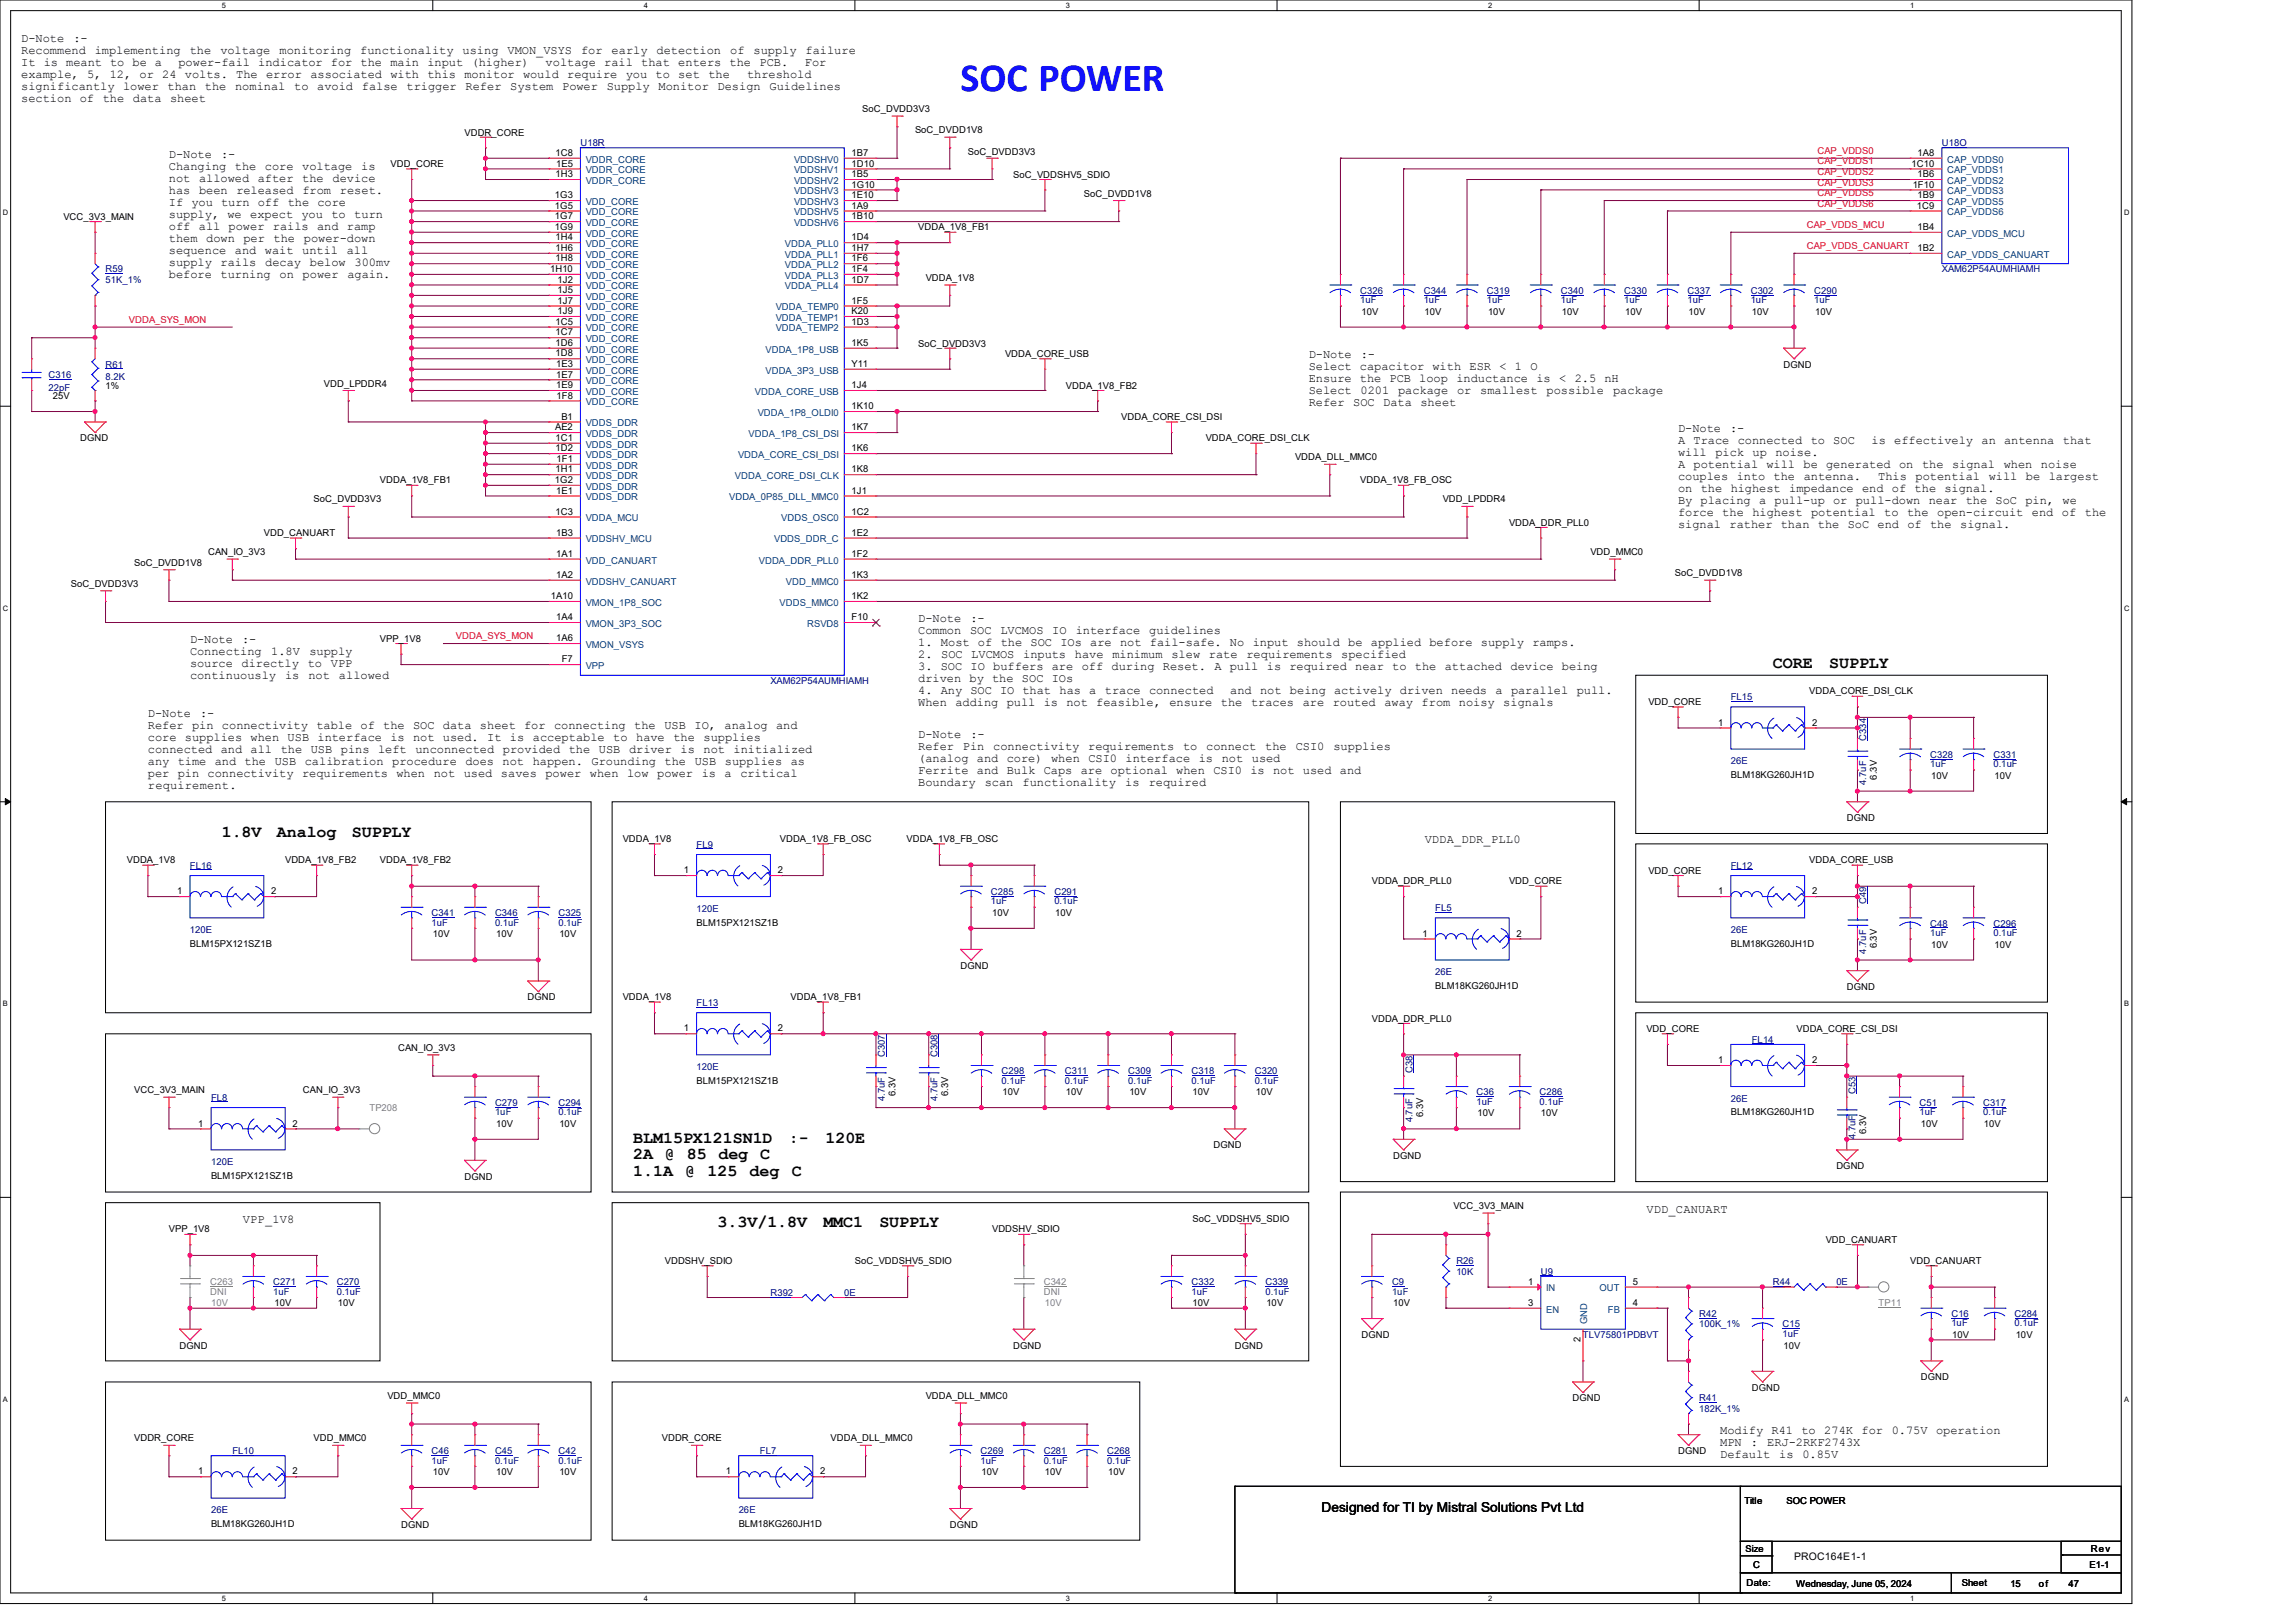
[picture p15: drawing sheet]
<svg xmlns="http://www.w3.org/2000/svg" width="420mm" height="297mm" viewBox="0 0 420 297" stroke-linecap="round" stroke-linejoin="round" font-family="sans-serif">
<defs><g id="words">
<text font-size="7.3" fill="#00f" x="175.7" y="16.6">SOC POWER</text>
<g font-size="3">
<text x="324.3" y="122.3">CORE</text>
<text x="334.6" y="122.3">SUPPLY</text>
<text x="40.6" y="153.1">1.8V</text>
<text x="50.6" y="153.1">Analog</text>
<text x="64.4" y="153.1">SUPPLY</text>
<text x="115.8" y="209.1">BLM15PX121SN1D</text>
<text x="144.3" y="209.1">:-</text>
<text x="151" y="209.1">120E</text>
<text x="115.8" y="212.2">2A @</text>
<text x="115.8" y="215.2">1.1A @</text>
<text x="125.6" y="212.2">85 deg</text>
<text x="129.4" y="215.2">125</text>
<text x="137.1" y="215.2">deg</text>
<text x="139" y="212.2">C</text>
<text x="144.9" y="215.2">C</text>
<text x="131.3" y="224.5">3.3V/1.8V</text>
<text x="150.6" y="224.5">MMC1</text>
<text x="160.9" y="224.5">SUPPLY</text>
</g>
<text font-size="2.5" x="241.7" y="276.8">Designed for TI by Mistral Solutions Pvt Ltd</text>
<g font-size="2.2">
<text x="3.9" y="7.6">D-Note</text>
<text x="3.9" y="9.8">Recommend</text>
<text x="13.4" y="7.6">:-</text>
<text x="17.3" y="9.8">implementing</text>
<text x="34.7" y="9.8">the</text>
<text x="40.3" y="9.8">voltage</text>
<text x="51.1" y="9.8">monitoring</text>
<text x="65.9" y="9.8">functionality</text>
<text x="84.6" y="9.8">using</text>
<text x="92.8" y="9.8">VMON_VSYS</text>
<text x="106.3" y="9.8">for</text>
<text x="111.9" y="9.8">early</text>
<text x="120.1" y="9.8">detection</text>
<text x="133.6" y="9.8">of</text>
<text x="137.8" y="9.8">supply</text>
<text x="147.4" y="9.8">failure</text>
<text x="3.9" y="12">It is meant to be a</text>
<text x="3.9" y="14.2">example, 5, 12, or 24 volts. The error associated with this monitor would require you to set</text>
<text x="3.9" y="16.4">significantly</text>
<text x="22.5" y="16.4">lower</text>
<text x="30.6" y="16.4">than</text>
<text x="32.6" y="12">power-fail indicator for the main input (higher)</text>
<text x="37.5" y="16.4">the</text>
<text x="43" y="16.4">nominal</text>
<text x="53.8" y="16.4">to</text>
<text x="58" y="16.4">avoid</text>
<text x="66.2" y="16.4">false</text>
<text x="74.4" y="16.4">trigger</text>
<text x="85.2" y="16.4">Refer</text>
<text x="93.3" y="16.4">System</text>
<text x="99.8" y="12">voltage rail that enters the PCB.</text>
<text x="102.8" y="16.4">Power</text>
<text x="111" y="16.4">Supply</text>
<text x="120.5" y="16.4">Monitor</text>
<text x="129.6" y="14.2">the</text>
<text x="131.3" y="16.4">Design</text>
<text x="136.7" y="14.2">threshold</text>
<text x="140.8" y="16.4">Guidelines</text>
<text x="147.2" y="12">For</text>
<text x="3.9" y="18.6">section of</text>
<text x="18.8" y="18.6">the</text>
<text x="24.3" y="18.6">data sheet</text>
<text x="30.9" y="28.9">D-Note</text>
<text x="40.4" y="28.9">:-</text>
<text x="30.9" y="31.1">Changing</text>
<text x="30.9" y="33.3">not</text>
<text x="30.9" y="35.5">has</text>
<text x="36.4" y="33.3">allowed</text>
<text x="36.4" y="35.5">been</text>
<text x="43" y="31.1">the</text>
<text x="43.2" y="35.5">released</text>
<text x="47.1" y="33.3">after</text>
<text x="48.5" y="31.1">core</text>
<text x="55.3" y="33.3">the</text>
<text x="55.3" y="31.1">voltage</text>
<text x="55.3" y="35.5">from</text>
<text x="60.8" y="33.3">device</text>
<text x="62.2" y="35.5">reset.</text>
<text x="66.1" y="31.1">is</text>
<text x="30.9" y="37.7">If you turn off the core</text>
<text x="30.9" y="39.9">supply, we expect you to turn</text>
<text x="30.9" y="42.1">off all power rails and ramp</text>
<text x="30.9" y="44.3">them</text>
<text x="30.9" y="46.5">sequence</text>
<text x="37.7" y="44.3">down</text>
<text x="43" y="46.5">and</text>
<text x="44.5" y="44.3">per</text>
<text x="48.5" y="46.5">wait</text>
<text x="50" y="44.3">the</text>
<text x="55.3" y="46.5">until</text>
<text x="55.6" y="44.3">power-down</text>
<text x="63.4" y="46.5">all</text>
<text x="30.9" y="48.7">supply</text>
<text x="30.9" y="50.9">before</text>
<text x="40.3" y="48.7">rails</text>
<text x="40.3" y="50.9">turning</text>
<text x="48.5" y="48.7">decay</text>
<text x="51.1" y="50.9">on</text>
<text x="55.4" y="50.9">power</text>
<text x="56.7" y="48.7">below</text>
<text x="63.5" y="50.9">again.</text>
<text x="64.8" y="48.7">300mv</text>
<text x="239.4" y="65.5">D-Note</text>
<text x="248.9" y="65.5">:-</text>
<text x="239.4" y="67.7">Select capacitor with ESR &lt; 1 O</text>
<text x="239.4" y="69.9">Ensure the PCB loop inductance is &lt; 2.5 nH</text>
<text x="239.4" y="72.1">Select</text>
<text x="239.4" y="74.3">Refer</text>
<text x="247.5" y="74.3">SOC</text>
<text x="248.9" y="72.1">0201</text>
<text x="253" y="74.3">Data</text>
<text x="255.7" y="72.1">package</text>
<text x="259.8" y="74.3">sheet</text>
<text x="266.5" y="72.1">or</text>
<text x="270.8" y="72.1">smallest</text>
<text x="282.9" y="72.1">possible</text>
<text x="295.1" y="72.1">package</text>
<text x="307" y="79">D-Note</text>
<text x="307" y="81.2">A Trace connected to SOC</text>
<text x="307" y="83.4">will</text>
<text x="313.8" y="83.4">pick</text>
<text x="316.5" y="79">:-</text>
<text x="320.6" y="83.4">up</text>
<text x="324.8" y="83.4">noise.</text>
<text x="342.4" y="81.2">is effectively an antenna</text>
<text x="377.4" y="81.2">that</text>
<text x="307" y="85.6">A potential will be generated on</text>
<text x="307" y="87.8">couples into the</text>
<text x="329.9" y="87.8">antenna.</text>
<text x="343.6" y="87.8">This</text>
<text x="350.4" y="87.8">potential</text>
<text x="351.6" y="85.6">the</text>
<text x="357.1" y="85.6">signal</text>
<text x="363.8" y="87.8">will</text>
<text x="366.5" y="85.6">when</text>
<text x="370.6" y="87.8">be</text>
<text x="373.3" y="85.6">noise</text>
<text x="374.8" y="87.8">largest</text>
<text x="307" y="90">on the highest impedance end of the signal.</text>
<text x="307" y="92.2">By placing a pull-up or pull-down near the SoC pin, we</text>
<text x="307" y="94.4">force the</text>
<text x="320.5" y="94.4">highest</text>
<text x="331.3" y="94.4">potential</text>
<text x="344.7" y="94.4">to</text>
<text x="348.9" y="94.4">the</text>
<text x="354.4" y="94.4">open-circuit</text>
<text x="371.7" y="94.4">end</text>
<text x="377.2" y="94.4">of</text>
<text x="381.4" y="94.4">the</text>
<text x="307" y="96.6">signal rather than the SoC end of the</text>
<text x="358.6" y="96.6">signal.</text>
<text x="168" y="113.8">D-Note</text>
<text x="177.5" y="113.8">:-</text>
<text x="34.8" y="117.6">D-Note</text>
<text x="34.8" y="119.8">Connecting</text>
<text x="44.3" y="117.6">:-</text>
<text x="49.6" y="119.8">1.8V</text>
<text x="56.6" y="119.8">supply</text>
<text x="168" y="116">Common</text>
<text x="168" y="118.2">1. Most of the SOC IOs are not fail-safe. No input should be applied before supply</text>
<text x="177.5" y="116">SOC</text>
<text x="183" y="116">LVCMOS</text>
<text x="192.5" y="116">IO</text>
<text x="196.8" y="116">interface</text>
<text x="210.2" y="116">guidelines</text>
<text x="280.3" y="118.2">ramps.</text>
<text x="34.8" y="122">source</text>
<text x="34.8" y="124.2">continuously</text>
<text x="44.2" y="122">directly</text>
<text x="52.1" y="124.2">is</text>
<text x="56.3" y="122">to</text>
<text x="56.4" y="124.2">not</text>
<text x="60.5" y="122">VPP</text>
<text x="62" y="124.2">allowed</text>
<text x="168" y="120.4">2. SOC</text>
<text x="168" y="122.6">3. SOC IO buffers are off during Reset. A pull is required near to the attached device being</text>
<text x="168" y="124.8">driven by the SOC IOs</text>
<text x="177.7" y="120.4">LVCMOS</text>
<text x="187.2" y="120.4">inputs</text>
<text x="196.6" y="120.4">have</text>
<text x="203.5" y="120.4">minimum</text>
<text x="214.3" y="120.4">slew</text>
<text x="221.1" y="120.4">rate</text>
<text x="228" y="120.4">requirements</text>
<text x="245.4" y="120.4">specified</text>
<text x="27.1" y="131.2">D-Note</text>
<text x="36.6" y="131.2">:-</text>
<text x="168" y="127">4. Any SOC IO that has a trace connected</text>
<text x="168" y="129.2">When adding pull is not feasible,</text>
<text x="213.9" y="129.2">ensure the</text>
<text x="225" y="127">and not being actively driven needs a parallel pull.</text>
<text x="228.8" y="129.2">traces</text>
<text x="238.3" y="129.2">are</text>
<text x="243.8" y="129.2">routed</text>
<text x="253.2" y="129.2">away</text>
<text x="260" y="129.2">from</text>
<text x="266.9" y="129.2">noisy</text>
<text x="275" y="129.2">signals</text>
<text x="27.1" y="133.4">Refer pin connectivity table of the SOC data sheet for connecting</text>
<text x="27.1" y="135.6">core supplies when USB interface is not used. It is</text>
<text x="27.1" y="137.8">connected and all</text>
<text x="51.4" y="137.8">the</text>
<text x="56.9" y="137.8">USB</text>
<text x="62.4" y="137.8">pins left</text>
<text x="76" y="137.8">unconnected</text>
<text x="92" y="137.8">provided</text>
<text x="97.5" y="135.6">acceptable</text>
<text x="104.1" y="137.8">the</text>
<text x="109.6" y="137.8">USB</text>
<text x="112.2" y="135.6">to have</text>
<text x="115.1" y="137.8">driver</text>
<text x="116" y="133.4">the</text>
<text x="121.5" y="133.4">USB</text>
<text x="123.2" y="135.6">the</text>
<text x="124.5" y="137.8">is</text>
<text x="127" y="133.4">IO,</text>
<text x="128.7" y="135.6">supplies</text>
<text x="128.7" y="137.8">not</text>
<text x="132.5" y="133.4">analog</text>
<text x="134.2" y="137.8">initialized</text>
<text x="142" y="133.4">and</text>
<text x="168" y="135">D-Note</text>
<text x="168" y="137.2">Refer</text>
<text x="176.1" y="137.2">Pin</text>
<text x="177.5" y="135">:-</text>
<text x="181.7" y="137.2">connectivity</text>
<text x="199" y="137.2">requirements</text>
<text x="216.4" y="137.2">to</text>
<text x="220.6" y="137.2">connect</text>
<text x="231.4" y="137.2">the</text>
<text x="237" y="137.2">CSI0</text>
<text x="243.9" y="137.2">supplies</text>
<text x="27.1" y="140">any time and the</text>
<text x="27.1" y="142.2">per pin connectivity requirements when</text>
<text x="50.3" y="140">USB</text>
<text x="55.8" y="140">calibration</text>
<text x="71.8" y="140">procedure</text>
<text x="79.3" y="142.2">not</text>
<text x="84.8" y="142.2">used</text>
<text x="85.1" y="140">does</text>
<text x="91.6" y="142.2">saves</text>
<text x="91.9" y="140">not</text>
<text x="97.5" y="140">happen.</text>
<text x="99.8" y="142.2">power</text>
<text x="107.9" y="142.2">when</text>
<text x="108.2" y="140">Grounding</text>
<text x="114.7" y="142.2">low</text>
<text x="120.2" y="142.2">power</text>
<text x="121.6" y="140">the</text>
<text x="127.1" y="140">USB</text>
<text x="128.4" y="142.2">is</text>
<text x="132.5" y="142.2">a</text>
<text x="132.6" y="140">supplies</text>
<text x="135.4" y="142.2">critical</text>
<text x="144.6" y="140">as</text>
<text x="168" y="139.4">(analog and core)</text>
<text x="168" y="141.6">Ferrite and Bulk Caps are optional when CSI0 is not used and</text>
<text x="168" y="143.8">Boundary</text>
<text x="180.1" y="143.8">scan</text>
<text x="187.1" y="143.8">functionality</text>
<text x="192.3" y="139.4">when</text>
<text x="199.1" y="139.4">CSI0</text>
<text x="205.8" y="143.8">is</text>
<text x="205.9" y="139.4">interface</text>
<text x="210.1" y="143.8">required</text>
<text x="219.3" y="139.4">is</text>
<text x="223.5" y="139.4">not</text>
<text x="229" y="139.4">used</text>
<text x="27.1" y="144.4">requirement.</text>
<text x="260.6" y="154.3">VDDA_DDR_PLL0</text>
<text x="301.2" y="221.9">VDD_CANUART</text>
<text x="44.4" y="223.8">VPP_1V8</text>
<text x="314.7" y="262.4">Modify R41 to 274K</text>
<text x="340.5" y="262.4">for</text>
<text x="346" y="262.4">0.75V</text>
<text x="354.2" y="262.4">operation</text>
<text x="314.7" y="264.6">MPN</text>
<text x="314.7" y="266.8">Default</text>
<text x="320.3" y="264.6">:</text>
<text x="323.2" y="264.6">ERJ-2RKF2743X</text>
<text x="325.5" y="266.8">is</text>
<text x="329.7" y="266.8">0.85V</text>
</g>
<text font-size="1.9" x="328.2" y="285.5">PROC164E1-1</text>
<g font-size="1.7">
<text x="157.7" y="20.5">SoC_DVDD3V3</text>
<text x="85" y="24.8">VDDR_CORE</text>
<text x="101.6" y="28.5">1C8</text>
<text x="155.8" y="28.5">1B7</text>
<text x="167.4" y="24.4">SoC_DVDD1V8</text>
<text x="177" y="28.3">SoC_DVDD3V3</text>
<text x="350.8" y="28.5">1A8</text>
<text x="71.5" y="30.6">VDD_CORE</text>
<text x="101.6" y="32.4">1H3</text>
<text x="101.7" y="30.5">1E5</text>
<text x="155.8" y="34.3">1G10</text>
<text x="155.8" y="32.4">1B5</text>
<text x="155.8" y="30.5">1D10</text>
<text x="185.3" y="32.5">SoC_VDDSHV5_SDIO</text>
<text x="198.3" y="36">SoC_DVDD1V8</text>
<text x="349.7" y="30.5">1C10</text>
<text x="349.9" y="34.3">1F10</text>
<text x="350.8" y="32.4">1B6</text>
<text x="11.6" y="40.2">VCC_3V3_MAIN</text>
<text x="101.5" y="36.3">1G3</text>
<text x="101.5" y="38.2">1G5</text>
<text x="101.5" y="40.1">1G7</text>
<text x="155.8" y="38.2">1A9</text>
<text x="155.8" y="40.1">1B10</text>
<text x="155.8" y="36.3">1E10</text>
<text x="350.6" y="38.2">1C9</text>
<text x="350.8" y="36.3">1B9</text>
<text x="101.5" y="42.1">1G9</text>
<text x="101.6" y="44">1H4</text>
<text x="101.6" y="45.9">1H6</text>
<text x="101.6" y="47.8">1H8</text>
<text x="155.8" y="45.9">1H7</text>
<text x="155.8" y="44">1D4</text>
<text x="155.8" y="47.8">1F6</text>
<text x="168" y="42.2">VDDA_1V8_FB1</text>
<text x="350.8" y="45.9">1B2</text>
<text x="350.8" y="42.1">1B4</text>
<text x="100.6" y="49.8">1H10</text>
<text x="102" y="51.7">1J2</text>
<text x="102" y="53.6">1J5</text>
<text x="155.8" y="51.7">1D7</text>
<text x="155.8" y="49.8">1F4</text>
<text x="169.3" y="51.4">VDDA_1V8</text>
<text x="101.6" y="59.4">1C5</text>
<text x="102" y="55.6">1J7</text>
<text x="102" y="57.5">1J9</text>
<text x="155.8" y="57.5">K20</text>
<text x="155.8" y="59.4">1D3</text>
<text x="155.8" y="55.6">1F5</text>
<text x="249" y="57.6">10V</text>
<text x="260.6" y="57.6">10V</text>
<text x="272.2" y="57.6">10V</text>
<text x="285.7" y="57.6">10V</text>
<text x="297.3" y="57.6">10V</text>
<text x="308.9" y="57.6">10V</text>
<text x="320.5" y="57.6">10V</text>
<text x="332.1" y="57.6">10V</text>
<text x="101.6" y="61.4">1C7</text>
<text x="101.6" y="63.3">1D6</text>
<text x="101.6" y="65.2">1D8</text>
<text x="155.8" y="63.3">1K5</text>
<text x="168" y="63.4">SoC_DVDD3V3</text>
<text x="183.8" y="65.3">VDDA_CORE_USB</text>
<text x="19.3" y="71.1">1%</text>
<text x="59.3" y="70.7">VDD_LPDDR4</text>
<text x="101.7" y="67.1">1E3</text>
<text x="101.7" y="69.1">1E7</text>
<text x="101.7" y="71">1E9</text>
<text x="155.8" y="71">1J4</text>
<text x="155.8" y="67.1">Y11</text>
<text x="195" y="71.1">VDDA_1V8_FB2</text>
<text x="326.3" y="67.3">DGND</text>
<text x="9.7" y="73.1">25V</text>
<text x="101.8" y="72.9">1F8</text>
<text x="102.7" y="76.8">B1</text>
<text x="155.8" y="74.9">1K10</text>
<text x="205.1" y="76.9">VDDA_CORE_CSI_DSI</text>
<text x="14.7" y="80.8">DGND</text>
<text x="101.6" y="78.7">AE2</text>
<text x="101.6" y="80.7">1C1</text>
<text x="101.6" y="82.6">1D2</text>
<text x="155.8" y="82.6">1K6</text>
<text x="155.8" y="78.7">1K7</text>
<text x="220.6" y="80.8">VDDA_CORE_DSI_CLK</text>
<text x="69.5" y="88.5">VDDA_1V8_FB1</text>
<text x="101.5" y="88.4">1G2</text>
<text x="101.6" y="86.4">1H1</text>
<text x="101.8" y="84.5">1F1</text>
<text x="155.8" y="86.4">1K8</text>
<text x="236.9" y="84.2">VDDA_DLL_MMC0</text>
<text x="248.8" y="88.5">VDDA_1V8_FB_OSC</text>
<text x="57.4" y="91.9">SoC_DVDD3V3</text>
<text x="101.6" y="94.2">1C3</text>
<text x="101.7" y="90.3">1E1</text>
<text x="155.8" y="90.3">1J1</text>
<text x="155.8" y="94.2">1C2</text>
<text x="263.9" y="91.9">VDD_LPDDR4</text>
<text x="38.1" y="101.6">CAN_IO_3V3</text>
<text x="48.3" y="98.1">VDD_CANUART</text>
<text x="101.7" y="101.9">1A1</text>
<text x="101.7" y="98">1B3</text>
<text x="155.8" y="98">1E2</text>
<text x="155.8" y="101.9">1F2</text>
<text x="276" y="96.2">VDDA_DDR_PLL0</text>
<text x="290.9" y="101.6">VDD_MMC0</text>
<text x="13" y="107.4">SoC_DVDD3V3</text>
<text x="24.6" y="103.5">SoC_DVDD1V8</text>
<text x="101.7" y="105.7">1A2</text>
<text x="155.8" y="105.7">1K3</text>
<text x="306.4" y="105.5">SoC_DVDD1V8</text>
<text x="100.8" y="109.6">1A10</text>
<text x="101.7" y="113.5">1A4</text>
<text x="155.8" y="109.6">1K2</text>
<text x="155.8" y="113.5">F10</text>
<text x="69.5" y="117.4">VPP_1V8</text>
<text x="101.7" y="117.3">1A6</text>
<text x="102.8" y="121.2">F7</text>
<text x="301.5" y="129">VDD_CORE</text>
<text x="331" y="127.1">VDDA_CORE_DSI_CLK</text>
<text x="314.3" y="132.8">1</text>
<text x="331.5" y="132.8">2</text>
<text x="316.6" y="142.4">BLM18KG260JH1D</text>
<text x="343.3" y="142.7" transform="rotate(-90 343.3 142.7)">6.3V</text>
<text x="353.3" y="142.5">10V</text>
<text x="364.9" y="142.5">10V</text>
<text x="113.9" y="154.1">VDDA_1V8</text>
<text x="142.7" y="154.1">VDDA_1V8_FB_OSC</text>
<text x="165.8" y="154.1">VDDA_1V8_FB_OSC</text>
<text x="337.8" y="150.3">DGND</text>
<text x="23.2" y="158">VDDA_1V8</text>
<text x="52.2" y="158">VDDA_1V8_FB2</text>
<text x="69.5" y="158">VDDA_1V8_FB2</text>
<text x="125.1" y="159.8">1</text>
<text x="142.3" y="159.8">2</text>
<text x="250.9" y="161.8">VDDA_DDR_PLL0</text>
<text x="276" y="161.8">VDD_CORE</text>
<text x="301.5" y="159.9">VDD_CORE</text>
<text x="331" y="158">VDDA_CORE_USB</text>
<text x="32.4" y="163.7">1</text>
<text x="49.6" y="163.7">2</text>
<text x="181.5" y="167.6">10V</text>
<text x="193" y="167.6">10V</text>
<text x="314.3" y="163.7">1</text>
<text x="331.5" y="163.7">2</text>
<text x="34.8" y="173.2">BLM15PX121SZ1B</text>
<text x="79.2" y="171.5">10V</text>
<text x="90.8" y="171.5">10V</text>
<text x="102.3" y="171.5">10V</text>
<text x="127.4" y="169.4">BLM15PX121SZ1B</text>
<text x="260.2" y="171.4">1</text>
<text x="277.4" y="171.4">2</text>
<text x="316.6" y="173.2">BLM18KG260JH1D</text>
<text x="343.3" y="173.6" transform="rotate(-90 343.3 173.6)">6.3V</text>
<text x="353.3" y="173.4">10V</text>
<text x="364.9" y="173.4">10V</text>
<text x="175.7" y="177.3">DGND</text>
<text x="96.5" y="183.1">DGND</text>
<text x="113.9" y="183.1">VDDA_1V8</text>
<text x="144.6" y="183.1">VDDA_1V8_FB1</text>
<text x="262.5" y="181">BLM18KG260JH1D</text>
<text x="337.8" y="181.1">DGND</text>
<text x="125.1" y="188.8">1</text>
<text x="142.3" y="188.8">2</text>
<text x="250.9" y="186.9">VDDA_DDR_PLL0</text>
<text x="301.2" y="188.9">VDD_CORE</text>
<text x="328.6" y="188.9">VDDA_CORE_CSI_DSI</text>
<text x="72.8" y="192.4">CAN_IO_3V3</text>
<text x="314.3" y="194.6">1</text>
<text x="331.5" y="194.6">2</text>
<text x="24.6" y="200.1">VCC_3V3_MAIN</text>
<text x="55.4" y="200.1">CAN_IO_3V3</text>
<text x="127.4" y="198.3">BLM15PX121SZ1B</text>
<text x="163.8" y="200.6" transform="rotate(-90 163.8 200.6)">6.3V</text>
<text x="173.4" y="200.6" transform="rotate(-90 173.4 200.6)">6.3V</text>
<text x="183.4" y="200.4">10V</text>
<text x="195" y="200.4">10V</text>
<text x="206.6" y="200.4">10V</text>
<text x="218.1" y="200.4">10V</text>
<text x="229.7" y="200.4">10V</text>
<text x="36.3" y="206.2">1</text>
<text x="53.5" y="206.2">2</text>
<text x="90.8" y="206.2">10V</text>
<text x="102.3" y="206.2">10V</text>
<text x="260.3" y="204.4" transform="rotate(-90 260.3 204.4)">6.3V</text>
<text x="270.2" y="204.3">10V</text>
<text x="281.8" y="204.3">10V</text>
<text x="316.6" y="204.1">BLM18KG260JH1D</text>
<text x="341.4" y="207.5" transform="rotate(-90 341.4 207.5)">6.3V</text>
<text x="351.4" y="206.2">10V</text>
<text x="362.9" y="206.2">10V</text>
<text x="38.6" y="215.7">BLM15PX121SZ1B</text>
<text x="85" y="215.9">DGND</text>
<text x="222" y="210.1">DGND</text>
<text x="254.8" y="212">DGND</text>
<text x="335.9" y="213.9">DGND</text>
<text x="265.8" y="221.3">VCC_3V3_MAIN</text>
<text x="30.9" y="225.5">VPP_1V8</text>
<text x="181.5" y="225.5">VDDSHV_SDIO</text>
<text x="218.1" y="223.6">SoC_VDDSHV5_SDIO</text>
<text x="334" y="227.5">VDD_CANUART</text>
<text x="121.6" y="231.3">VDDSHV_SDIO</text>
<text x="156.4" y="231.3">SoC_VDDSHV5_SDIO</text>
<text x="349.4" y="231.3">VDD_CANUART</text>
<text x="50.2" y="239.1">10V</text>
<text x="61.8" y="239.1">10V</text>
<text x="218.1" y="239.1">10V</text>
<text x="231.6" y="239.1">10V</text>
<text x="254.8" y="239.1">10V</text>
<text x="279.5" y="239">3</text>
<text x="279.5" y="235.1">1</text>
<text x="298.7" y="235.1">5</text>
<text x="298.7" y="239">4</text>
<text x="249" y="244.8">DGND</text>
<text x="289.1" y="245.6" transform="rotate(-90 289.1 245.6)">2</text>
<text x="357.1" y="244.8">10V</text>
<text x="368.7" y="244.8">10V</text>
<text x="32.8" y="246.8">DGND</text>
<text x="185.3" y="246.8">DGND</text>
<text x="225.9" y="246.8">DGND</text>
<text x="326.3" y="246.8">10V</text>
<text x="70.9" y="256">VDD_MMC0</text>
<text x="169.3" y="256">VDDA_DLL_MMC0</text>
<text x="287.6" y="256.4">DGND</text>
<text x="320.5" y="254.5">DGND</text>
<text x="351.4" y="252.6">DGND</text>
<text x="24.6" y="263.8">VDDR_CORE</text>
<text x="57.4" y="263.8">VDD_MMC0</text>
<text x="121.1" y="263.8">VDDR_CORE</text>
<text x="151.9" y="263.8">VDDA_DLL_MMC0</text>
<text x="36.3" y="269.8">1</text>
<text x="53.5" y="269.8">2</text>
<text x="79.2" y="270">10V</text>
<text x="90.8" y="270">10V</text>
<text x="102.3" y="270">10V</text>
<text x="132.8" y="269.8">1</text>
<text x="150" y="269.8">2</text>
<text x="179.5" y="270">10V</text>
<text x="191.1" y="270">10V</text>
<text x="202.7" y="270">10V</text>
<text x="307" y="266.1">DGND</text>
<text x="319.1" y="275.2">Title</text>
<text x="326.8" y="275.2">SOC POWER</text>
<text x="38.6" y="279.4">BLM18KG260JH1D</text>
<text x="73.4" y="279.6">DGND</text>
<text x="135.1" y="279.4">BLM18KG260JH1D</text>
<text x="173.7" y="279.6">DGND</text>
<text x="319.3" y="284">Size</text>
<text x="320.7" y="286.9">C</text>
<text x="382.2" y="286.9">E1-1</text>
<text x="382.4" y="284.1">Rev</text>
<text x="319.5" y="290.2">Date:</text>
<text x="328.6" y="290.4">Wednesday, June 05, 2024</text>
<text x="358.9" y="290.2">Sheet</text>
<text x="367.7" y="290.4">15</text>
<text x="373" y="290.4">of</text>
<text x="378.4" y="290.4">47</text>
</g>
<g font-size="1.7" fill="#000080">
<text x="106.2" y="26.7">U18R</text>
<text x="355.2" y="26.7">U18O</text>
<text x="19.3" y="49.9">R59</text>
<text x="19.3" y="51.8">51K_1%</text>
<text x="248.8" y="53.8">C326</text>
<text x="260.4" y="53.8">C344</text>
<text x="272" y="53.8">C319</text>
<text x="285.5" y="53.8">C340</text>
<text x="297.1" y="53.8">C330</text>
<text x="308.7" y="53.8">C337</text>
<text x="320.2" y="53.8">C302</text>
<text x="331.8" y="53.8">C290</text>
<text x="355.2" y="49.9">XAM62P54AUMHIAMH</text>
<text x="248.8" y="55.5">1uF</text>
<text x="260.4" y="55.5">1uF</text>
<text x="272" y="55.5">1uF</text>
<text x="285.5" y="55.5">1uF</text>
<text x="297.1" y="55.5">1uF</text>
<text x="308.7" y="55.5">1uF</text>
<text x="320.2" y="55.5">1uF</text>
<text x="331.8" y="55.5">1uF</text>
<text x="8.9" y="69.2">C316</text>
<text x="8.9" y="71.5">22pF</text>
<text x="19.3" y="67.3">R61</text>
<text x="19.3" y="69.6">8.2K</text>
<text x="140.9" y="125.2">XAM62P54AUMHIAMH</text>
<text x="316.6" y="128.1">FL15</text>
<text x="341.4" y="135.5" transform="rotate(-90 341.4 135.5)">C334</text>
<text x="316.6" y="139.8">26E</text>
<text x="341.4" y="143.6" transform="rotate(-90 341.4 143.6)">4.7uF</text>
<text x="353.1" y="138.7">C328</text>
<text x="353.1" y="140.4">1uF</text>
<text x="364.6" y="138.7">C331</text>
<text x="364.6" y="140.4">0.1uF</text>
<text x="127.4" y="155.1">FL9</text>
<text x="34.8" y="159">FL16</text>
<text x="316.6" y="159">FL12</text>
<text x="78.9" y="167.6">C341</text>
<text x="90.5" y="167.6">C346</text>
<text x="102.1" y="167.6">C325</text>
<text x="127.4" y="166.9">120E</text>
<text x="181.3" y="163.8">C285</text>
<text x="181.3" y="165.5">1uF</text>
<text x="192.9" y="163.8">C291</text>
<text x="192.9" y="165.5">0.1uF</text>
<text x="262.5" y="166.7">FL5</text>
<text x="341.4" y="165.4" transform="rotate(-90 341.4 165.4)">C49</text>
<text x="34.8" y="170.7">120E</text>
<text x="78.9" y="169.4">1uF</text>
<text x="90.5" y="169.4">0.1uF</text>
<text x="102.1" y="169.4">0.1uF</text>
<text x="316.6" y="170.7">26E</text>
<text x="353.1" y="169.6">C48</text>
<text x="353.1" y="171.3">1uF</text>
<text x="364.6" y="169.6">C296</text>
<text x="364.6" y="171.3">0.1uF</text>
<text x="262.5" y="178.4">26E</text>
<text x="341.4" y="174.5" transform="rotate(-90 341.4 174.5)">4.7uF</text>
<text x="127.4" y="184.1">FL13</text>
<text x="320.5" y="190.8">FL14</text>
<text x="127.4" y="195.8">120E</text>
<text x="161.8" y="193.5" transform="rotate(-90 161.8 193.5)">C307</text>
<text x="171.5" y="193.5" transform="rotate(-90 171.5 193.5)">C308</text>
<text x="183.2" y="196.6">C298</text>
<text x="194.8" y="196.6">C311</text>
<text x="206.4" y="196.6">C309</text>
<text x="218" y="196.6">C318</text>
<text x="229.5" y="196.6">C320</text>
<text x="258.4" y="196.3" transform="rotate(-90 258.4 196.3)">C38</text>
<text x="38.6" y="201.4">FL8</text>
<text x="90.5" y="202.4">C279</text>
<text x="102.1" y="202.4">C294</text>
<text x="161.8" y="201.5" transform="rotate(-90 161.8 201.5)">4.7uF</text>
<text x="171.5" y="201.5" transform="rotate(-90 171.5 201.5)">4.7uF</text>
<text x="183.2" y="198.3">0.1uF</text>
<text x="194.8" y="198.3">0.1uF</text>
<text x="206.4" y="198.3">0.1uF</text>
<text x="218" y="198.3">0.1uF</text>
<text x="229.5" y="198.3">0.1uF</text>
<text x="270.1" y="200.4">C36</text>
<text x="270.1" y="202.2">1uF</text>
<text x="281.6" y="200.4">C286</text>
<text x="281.6" y="202.2">0.1uF</text>
<text x="316.6" y="201.6">26E</text>
<text x="339.4" y="200.2" transform="rotate(-90 339.4 200.2)">C53</text>
<text x="351.1" y="202.4">C51</text>
<text x="362.7" y="202.4">C317</text>
<text x="90.5" y="204.1">1uF</text>
<text x="102.1" y="204.1">0.1uF</text>
<text x="258.4" y="205.4" transform="rotate(-90 258.4 205.4)">4.7uF</text>
<text x="339.4" y="208.5" transform="rotate(-90 339.4 208.5)">4.7uF</text>
<text x="351.1" y="204.1">1uF</text>
<text x="362.7" y="204.1">0.1uF</text>
<text x="38.6" y="213.2">120E</text>
<text x="266.4" y="231.3">R26</text>
<text x="266.4" y="233.3">10K</text>
<text x="281.8" y="233.3">U9</text>
<text x="50" y="235.2">C271</text>
<text x="50" y="236.9">1uF</text>
<text x="61.6" y="235.2">C270</text>
<text x="61.6" y="236.9">0.1uF</text>
<text x="140.9" y="237.1">R392</text>
<text x="154.4" y="237.1">0E</text>
<text x="218" y="235.2">C332</text>
<text x="218" y="236.9">1uF</text>
<text x="231.5" y="235.2">C339</text>
<text x="231.5" y="236.9">0.1uF</text>
<text x="254.6" y="235.2">C9</text>
<text x="254.6" y="236.9">1uF</text>
<text x="324.3" y="235.2">R44</text>
<text x="335.9" y="235.2">0E</text>
<text x="289.6" y="244.8">TLV75801PDBVT</text>
<text x="310.8" y="241">R42</text>
<text x="310.8" y="242.9">100K_1%</text>
<text x="326" y="242.9">C15</text>
<text x="326" y="244.6">1uF</text>
<text x="356.9" y="241">C16</text>
<text x="356.9" y="242.7">1uF</text>
<text x="368.5" y="241">C284</text>
<text x="368.5" y="242.7">0.1uF</text>
<text x="310.8" y="256.4">R41</text>
<text x="310.8" y="258.4">182K_1%</text>
<text x="42.5" y="266.1">FL10</text>
<text x="78.9" y="266.1">C46</text>
<text x="78.9" y="267.8">1uF</text>
<text x="90.5" y="266.1">C45</text>
<text x="90.5" y="267.8">0.1uF</text>
<text x="102.1" y="266.1">C42</text>
<text x="102.1" y="267.8">0.1uF</text>
<text x="139" y="266.1">FL7</text>
<text x="179.4" y="266.1">C269</text>
<text x="179.4" y="267.8">1uF</text>
<text x="190.9" y="266.1">C281</text>
<text x="190.9" y="267.8">0.1uF</text>
<text x="202.5" y="266.1">C268</text>
<text x="202.5" y="267.8">0.1uF</text>
<text x="38.6" y="276.9">26E</text>
<text x="135.1" y="276.9">26E</text>
</g>
<g font-size="1.7" fill="#004080">
<text x="107.1" y="29.8">VDDR_CORE</text>
<text x="145.2" y="29.8">VDDSHV0</text>
<text x="356.2" y="29.8">CAP_VDDS0</text>
<text x="107.1" y="33.7">VDDR_CORE</text>
<text x="107.1" y="31.7">VDDR_CORE</text>
<text x="145.2" y="35.6">VDDSHV3</text>
<text x="145.2" y="33.7">VDDSHV2</text>
<text x="145.2" y="31.7">VDDSHV1</text>
<text x="356.2" y="33.7">CAP_VDDS2</text>
<text x="356.2" y="31.7">CAP_VDDS1</text>
<text x="356.2" y="35.6">CAP_VDDS3</text>
<text x="107.1" y="37.5">VDD_CORE</text>
<text x="107.1" y="39.4">VDD_CORE</text>
<text x="107.1" y="41.4">VDD_CORE</text>
<text x="145.2" y="39.4">VDDSHV5</text>
<text x="145.2" y="41.4">VDDSHV6</text>
<text x="145.2" y="37.5">VDDSHV3</text>
<text x="356.2" y="37.5">CAP_VDDS5</text>
<text x="356.2" y="39.4">CAP_VDDS6</text>
<text x="107.1" y="45.2">VDD_CORE</text>
<text x="107.1" y="43.3">VDD_CORE</text>
<text x="107.1" y="47.2">VDD_CORE</text>
<text x="143.6" y="47.2">VDDA_PLL1</text>
<text x="143.6" y="45.2">VDDA_PLL0</text>
<text x="356.2" y="47.2">CAP_VDDS_CANUART</text>
<text x="356.2" y="43.3">CAP_VDDS_MCU</text>
<text x="107.1" y="49.1">VDD_CORE</text>
<text x="107.1" y="51">VDD_CORE</text>
<text x="107.1" y="53">VDD_CORE</text>
<text x="143.6" y="53">VDDA_PLL4</text>
<text x="143.6" y="51">VDDA_PLL3</text>
<text x="143.6" y="49.1">VDDA_PLL2</text>
<text x="107.1" y="54.9">VDD_CORE</text>
<text x="107.1" y="56.8">VDD_CORE</text>
<text x="107.1" y="58.7">VDD_CORE</text>
<text x="141.9" y="58.7">VDDA_TEMP1</text>
<text x="141.9" y="56.8">VDDA_TEMP0</text>
<text x="107.1" y="60.7">VDD_CORE</text>
<text x="107.1" y="62.6">VDD_CORE</text>
<text x="107.1" y="64.5">VDD_CORE</text>
<text x="140" y="64.5">VDDA_1P8_USB</text>
<text x="141.9" y="60.7">VDDA_TEMP2</text>
<text x="107.1" y="66.5">VDD_CORE</text>
<text x="107.1" y="68.4">VDD_CORE</text>
<text x="107.1" y="70.3">VDD_CORE</text>
<text x="140" y="68.4">VDDA_3P3_USB</text>
<text x="107.1" y="72.3">VDD_CORE</text>
<text x="107.1" y="74.2">VDD_CORE</text>
<text x="138.1" y="72.3">VDDA_CORE_USB</text>
<text x="138.6" y="76.1">VDDA_1P8_OLDI0</text>
<text x="107.1" y="80">VDDS_DDR</text>
<text x="107.1" y="78">VDDS_DDR</text>
<text x="107.1" y="81.9">VDDS_DDR</text>
<text x="107.1" y="83.8">VDDS_DDR</text>
<text x="135" y="83.8">VDDA_CORE_CSI_DSI</text>
<text x="136.9" y="80">VDDA_1P8_CSI_DSI</text>
<text x="107.1" y="89.6">VDDS_DDR</text>
<text x="107.1" y="87.7">VDDS_DDR</text>
<text x="107.1" y="85.8">VDDS_DDR</text>
<text x="134.4" y="87.7">VDDA_CORE_DSI_CLK</text>
<text x="107.1" y="91.6">VDDS_DDR</text>
<text x="107.1" y="95.4">VDDA_MCU</text>
<text x="133.4" y="91.6">VDDA_0P85_DLL_MMC0</text>
<text x="142.9" y="95.4">VDDS_OSC0</text>
<text x="107.1" y="99.3">VDDSHV_MCU</text>
<text x="141.6" y="99.3">VDDS_DDR_C</text>
<text x="107.1" y="103.1">VDD_CANUART</text>
<text x="107.1" y="107">VDDSHV_CANUART</text>
<text x="138.8" y="103.1">VDDA_DDR_PLL0</text>
<text x="143.8" y="107">VDD_MMC0</text>
<text x="107.1" y="110.9">VMON_1P8_SOC</text>
<text x="142.6" y="110.9">VDDS_MMC0</text>
<text x="107.1" y="114.7">VMON_3P3_SOC</text>
<text x="107.1" y="118.6">VMON_VSYS</text>
<text x="147.7" y="114.7">RSVD8</text>
<text x="107.1" y="122.4">VPP</text>
<text x="282.8" y="236.3">IN</text>
<text x="292.6" y="236.3">OUT</text>
<text x="282.8" y="240.2">EN</text>
<text x="290.4" y="242.3" transform="rotate(-90 290.4 242.3)">GND</text>
<text x="294.1" y="240.2">FB</text>
</g>
<g font-size="1.7" fill="#f00">
<text x="332.4" y="28.2">CAP_VDDS0</text>
<text x="332.4" y="32">CAP_VDDS2</text>
<text x="332.4" y="30.1">CAP_VDDS1</text>
<text x="332.4" y="34">CAP_VDDS3</text>
<text x="332.4" y="35.9">CAP_VDDS5</text>
<text x="330.5" y="41.7">CAP_VDDS_MCU</text>
<text x="332.4" y="37.8">CAP_VDDS6</text>
<text x="330.5" y="45.5">CAP_VDDS_CANUART</text>
<text x="23.6" y="59.1">VDDA_SYS_MON</text>
<text x="83.4" y="117">VDDA_SYS_MON</text>
</g>
<g font-size="1.7" fill="#808080">
<text x="67.6" y="203.4">TP208</text>
<text x="38.4" y="235.2">C263</text>
<text x="38.4" y="236.9">DNI</text>
<text x="38.6" y="239.1">10V</text>
<text x="190.9" y="235.2">C342</text>
<text x="190.9" y="236.9">DNI</text>
<text x="191.1" y="239.1">10V</text>
<text x="343.6" y="239.1">TP11</text>
</g>
<g font-size="1.4">
<text x="40.6" y="1.4">5</text>
<text x="117.8" y="1.4">4</text>
<text x="195" y="1.4">3</text>
<text x="272.2" y="1.4">2</text>
<text x="349.4" y="1.4">1</text>
<text x=".5" y="39.4">D</text>
<text x="388.5" y="39.4">D</text>
<text x=".5" y="111.8">C</text>
<text x="388.5" y="111.8">C</text>
<text x=".5" y="184.2">B</text>
<text x="388.5" y="184.2">B</text>
<text x=".5" y="256.5">A</text>
<text x="388.5" y="256.5">A</text>
<text x="40.6" y="292.9">5</text>
<text x="117.8" y="292.9">4</text>
<text x="195" y="292.9">3</text>
<text x="272.2" y="292.9">2</text>
<text x="349.4" y="292.9">1</text>
</g>
</g></defs>
<path d="M0 0h390v293.5h-390zM1.9 1.9h386.1v289.6h-386.1z" fill="none" stroke="#000" stroke-width=".18"/>
<g fill="#fff">
<path d="M40.6 .2h.7v1.5h-.7z"/>
<path d="M40.6 291.7h.7v1.5h-.7z"/>
</g>
<path d="M79.2 0v1.9M79.2 291.5v2" fill="none" stroke="#000" stroke-width=".18"/>
<g fill="#fff">
<path d="M117.8 .2h.7v1.5h-.7z"/>
<path d="M117.8 291.7h.7v1.5h-.7z"/>
</g>
<path d="M156.4 0v1.9M156.4 291.5v2" fill="none" stroke="#000" stroke-width=".18"/>
<g fill="#fff">
<path d="M195 .2h.7v1.5h-.7z"/>
<path d="M195 291.7h.7v1.5h-.7z"/>
</g>
<path d="M233.6 0v1.9M233.6 291.5v2" fill="none" stroke="#000" stroke-width=".18"/>
<g fill="#fff">
<path d="M272.2 .2h.8v1.5h-.8z"/>
<path d="M272.2 291.7h.8v1.5h-.8z"/>
</g>
<path d="M310.8 0v1.9M310.8 291.5v2" fill="none" stroke="#000" stroke-width=".18"/>
<g fill="#fff">
<path d="M349.4 .2h.8v1.5h-.8z"/>
<path d="M349.4 291.7h.8v1.5h-.8z"/>
<path d="M.5 38.1h1v1.6h-1z"/>
<path d="M388.5 38.1h1v1.6h-1z"/>
<path d="M.5 110.5h1v1.6h-1z"/>
<path d="M388.5 110.5h1v1.6h-1z"/>
</g>
<path d="M0 74.3h1.9M388 74.3h2" fill="none" stroke="#000" stroke-width=".18"/>
<g fill="#fff">
<path d="M.5 182.9h.9v1.5h-.9z"/>
<path d="M388.5 182.9h.9v1.5h-.9z"/>
</g>
<path d="M0 146.7h1.9M388 146.7h2" fill="none" stroke="#000" stroke-width=".18"/>
<path d="M1 146.1l.9 .6-.9 .6zM388 146.7l1-.6v1.2z" fill="#000" stroke="#000" stroke-width=".18"/>
<g fill="#fff">
<path d="M.5 255.3h.9v1.5h-.9z"/>
<path d="M388.5 255.3h.9v1.5h-.9z"/>
</g>
<g fill="none" stroke="#000" stroke-width=".18">
<path d="M299.2 123.6h75.3v28.9h-75.3zM19.3 146.7h88.8v38.6h-88.8zM112 146.7h127.4v71.4h-127.4zM245.2 146.7h50.2v69.5h-50.2zM299.2 154.4h75.3v29h-75.3zM19.3 189.2h88.8v28.9h-88.8zM299.2 185.3h75.3v30.9h-75.3zM0 219.1h1.9M245.2 218.1h129.3v50.3h-129.3zM388 219.1h2M19.3 220.1h50.2v28.9h-50.2zM112 220.1h127.4v28.9h-127.4z"/>
<path d="M19.3 252.9h88.8v29h-88.8zM112 252.9h96.5v29h-96.5zM225.9 272h.1M225.9 272h92.6M225.9 272v19.5M318.3 272h69.7v10.1h-69.7zM225.9 291.5h.1M226.1 291.5h.1M226.1 291.5h92.6M318.3 282.1h5.8v5.7h-5.8zM318.3 287.8h38.7v3.7h-38.7zM318.3 284.7h5.8"/>
<path d="M324.1 284.7h.1M357 287.8h31v3.7h-31zM377 282.1h11v5.7h-11zM377.2 284.6h.1M377.2 284.6h10.8"/>
</g>
<g fill="none" stroke="#800040" stroke-width=".18">
<path d="M75.3 36.7h.1M75.3 32.9h.1M75.3 38.6h.1M75.3 36.7h25.1M75.3 32.9v40.5M75.3 38.6h25.1M88.8 32.9h.1M88.8 30.9h.1M88.8 29h.1M88.8 27.1h.1M88.8 32.9h11.6M88.8 30.9h11.6"/>
<path d="M88.8 27.1v5.8M88.8 29h11.6M100.4 36.7h.1M100.4 38.6h.1M100.4 29h.1M160.2 36.7h3.9M160.2 38.6h30.9M160.2 32.9h21.3M160.2 30.9h13.5M160.2 29h3.9M160.2 34.8h3.9M164.1 23.2h.1"/>
<path d="M164.1 32.9h.1M164.1 34.8h.1M164.1 29h.1M164.1 36.7h.1M164.1 23.2v5.8M164.1 32.9v3.8M173.7 27.1h.1M173.7 30.9h.1M173.7 27.1v3.8M181.5 32.9h.1M181.5 30.9v2M191.1 38.6h.1"/>
<path d="M191.1 34.8h.1M191.1 34.8v3.8M204.6 38.6h.1M204.6 38.6v2M245.2 29h.1M245.2 29v21.2M245.2 29h104.2M256.8 30.9h.1M256.8 30.9h92.6M256.8 30.9v19.3M268.4 32.9h.1M268.4 32.9h81"/>
<path d="M268.4 32.9v17.3M281.9 34.8h.1M281.9 34.8v15.4M281.9 34.8h67.5M293.5 36.7h.1M293.5 36.7h55.9M293.5 36.7v13.5M305 38.6h.1M305 38.6h44.4M305 38.6v11.6M17.4 59.9h.1M17.4 56h.1"/>
<path d="M17.4 42.5h.1M17.4 59.9h25.1M17.4 42.5v3.9M17.4 56v7.7M75.3 44.4h.1M75.3 46.4h.1M75.3 52.2h.1M75.3 54.1h.1M75.3 59.9h.1M75.3 42.5h.1M75.3 50.2h.1M75.3 57.9h.1"/>
<path d="M75.3 59.9h25.1M75.3 40.6h25.1M75.3 42.5h25.1M75.3 44.4h25.1M75.3 46.4h25.1M75.3 48.3h25.1M75.3 50.2h25.1M75.3 52.2h25.1M75.3 54.1h25.1M75.3 56h25.1M75.3 57.9h25.1M100.4 40.6h.1"/>
<path d="M100.4 42.5h.1M100.4 44.4h.1M100.4 46.4h.1M100.4 48.3h.1M100.4 50.2h.1M100.4 52.2h.1M100.4 54.1h.1M100.4 56h.1M100.4 57.9h.1M100.4 59.9h.1M160.2 59.9h3.9M160.2 40.6h44.4"/>
<path d="M160.2 44.4h13.5M160.2 46.4h3.9M160.2 48.3h3.9M160.2 50.2h3.9M160.2 52.2h3.9M160.2 57.9h3.9M164.1 56h.1M164.1 59.9h.1M164.1 44.4h.1M164.1 50.2h.1M164.1 48.3h.1M164.1 57.9h.1"/>
<path d="M164.1 46.4h.1M164.1 52.2h.1M164.1 44.4v7.8M164.1 56v7.7M173.7 54.1h.1M173.7 54.1v1.9h-13.5M204.6 40.6h.1M245.2 56h.1M245.2 56v3.9h83M256.8 59.9h.1M256.8 56h.1M256.8 56v3.9"/>
<path d="M268.4 59.9h.1M268.4 56h.1M268.4 56v3.9M281.9 56h.1M281.9 56v3.9M293.5 59.9h.1M293.5 50.2h.1M293.5 56h.1M293.5 56v3.9M305 50.2h.1M305 59.9h.1M305 56h.1"/>
<path d="M305 56v3.9M316.6 50.2h.1M316.6 56h.1M316.6 59.9h.1M316.6 42.5h.1M316.6 42.5v7.7M316.6 56v3.9M316.6 42.5h32.8M328.2 50.2h.1M328.2 56h.1M328.2 59.9h.1M328.2 46.4h.1"/>
<path d="M328.2 46.4v3.8M328.2 56v7.7M328.2 46.4h21.2M5.8 71.5h.1M5.8 75.3h.1M5.8 61.8h.1M5.8 61.8h11.6M5.8 61.8v3.9M5.8 71.5v3.8M5.8 75.3h11.6M17.4 75.3h.1M17.4 61.8h.1"/>
<path d="M17.4 73.4h.1M17.4 73.4v3.8M63.7 73.4h.1M63.7 77.2h.1M63.7 73.4v3.8M63.7 77.2h36.7M75.3 61.8h.1M75.3 67.6h.1M75.3 69.5h.1M75.3 65.7h.1M75.3 73.4h.1M75.3 61.8h25.1"/>
<path d="M75.3 63.7h25.1M75.3 65.7h25.1M75.3 67.6h25.1M75.3 69.5h25.1M75.3 71.5h25.1M75.3 73.4h25.1M88.8 79.2h.1M88.8 77.2v13.6h11.6M88.8 79.2h11.6M100.4 61.8h.1M100.4 63.7h.1M100.4 65.7h.1"/>
<path d="M100.4 67.6h.1M100.4 69.5h.1M100.4 71.5h.1M100.4 73.4h.1M100.4 77.2h.1M160.2 63.7h3.9M160.2 67.6h13.5M160.2 71.5h30.9M160.2 79.2h3.9M160.2 75.3h40.6M164.1 75.3h.1M164.1 79.2h.1"/>
<path d="M164.1 63.7h.1M164.1 75.3v3.9M173.7 67.6h.1M173.7 65.7h.1M173.7 65.7v1.9M191.1 71.5h.1M191.1 67.6v3.9M200.8 75.3h.1M200.8 73.4h.1M200.8 73.4v1.9M214.3 79.2v3.8M63.7 94.6h.1"/>
<path d="M63.7 98.5h.1M63.7 94.6v3.9M63.7 98.5h36.7M75.3 94.6h.1M75.3 90.8v3.8M75.3 94.6h25.1M88.8 83h.1M88.8 85h.1M88.8 88.8h.1M88.8 86.9h.1M88.8 81.1h.1M88.8 83h11.6"/>
<path d="M88.8 85h11.6M88.8 88.8h11.6M88.8 86.9h11.6M88.8 81.1h11.6M100.4 83h.1M100.4 85h.1M100.4 90.8h.1M100.4 88.8h.1M100.4 86.9h.1M100.4 94.6h.1M160.2 83h54.1M160.2 90.8h83"/>
<path d="M160.2 86.9h69.5M160.2 98.5h108.2M160.2 94.6h96.6M214.3 83h.1M229.7 86.9h.1M229.7 83v3.9M243.2 90.8h.1M243.2 86.9h.1M243.2 86.9v3.9M256.8 94.6h.1M256.8 90.8h.1M256.8 90.8v3.8"/>
<path d="M268.4 98.5h.1M268.4 94.6h.1M268.4 94.6v3.9M281.9 98.5h.1M281.9 98.5v3.8M19.3 113.9h.1M19.3 110.1v3.8M19.3 113.9h81.1M30.9 106.2h.1M30.9 110.1h.1M30.9 106.2v3.9M30.9 110.1h69.5"/>
<path d="M42.5 104.3h.1M42.5 106.2h.1M42.5 104.3v1.9M42.5 106.2h57.9M54.1 100.4h.1M54.1 102.3h.1M54.1 100.4v1.9M54.1 102.3h46.3M73.4 119.7h.1M73.4 119.7v1.9M81.1 117.8h.1M81.1 117.8h19.3"/>
<path d="M100.4 113.9h.1M160.2 102.3h121.7M160.2 110.1h152.6M160.2 106.2h135.2M281.9 102.3h.1M295.4 104.3h.1M295.4 106.2h.1M295.4 104.3v1.9M312.8 110.1h.1M312.8 108.1h.1M312.8 108.1v2M73.4 121.6h.1"/>
<path d="M73.4 121.6h27M307 131.3h.1M307 133.2h.1M307 131.3v1.9M307 133.2h7.7M332.1 133.2h.1M332.1 133.2h7.7M339.8 133.2h.1M339.8 129.4h.1M339.8 131.3h.1M339.8 129.4v5.7M339.8 131.3h21.2"/>
<path d="M349.4 131.3h.1M349.4 131.3v3.8M361 131.3h.1M361 131.3v3.8M119.7 156.4h.1M119.7 156.4v3.8M150.6 156.4h.1M150.6 156.4v3.8h-7.7M171.8 156.4h.1M171.8 158.3h.1M171.8 156.4v1.9M171.8 158.3h17.4"/>
<path d="M177.6 158.3h.1M177.6 158.3v1.9M189.2 158.3h.1M189.2 158.3v1.9M339.8 140.9h.1M339.8 144.8h.1M339.8 140.9v5.8M349.4 140.9h.1M349.4 144.8h.1M349.4 140.9v3.9M361 140.9h.1M361 140.9v3.9h-21.2"/>
<path d="M27.1 160.2h.1M27.1 164.1h.1M27.1 160.2v3.9M27.1 164.1h5.8M50.2 164.1h.1M57.9 160.2h.1M57.9 160.2v3.9h-7.7M75.3 169.9h.1M75.3 162.2h.1M75.3 160.2h.1M75.3 162.2h23.2M75.3 169.9v5.8h23.2"/>
<path d="M75.3 160.2v3.9M86.9 175.7h.1M86.9 169.9h.1M86.9 162.2h.1M86.9 162.2v1.9M86.9 169.9v5.8M98.5 162.2h.1M98.5 164.1h.1M98.5 175.7h.1M98.5 162.2v1.9M98.5 169.9v9.6M119.7 160.2h.1"/>
<path d="M119.7 160.2h5.8M142.9 160.2h.1M177.6 169.9h.1M177.6 166h.1M177.6 166v7.7M189.2 166h.1M189.2 166v3.9h-11.6M256.8 164.1h.1M256.8 171.8h.1M256.8 164.1v7.7M256.8 171.8h3.8M278 171.8h.1"/>
<path d="M281.9 164.1h.1M281.9 164.1v7.7h-3.9M307 162.2h.1M307 164.1h.1M307 164.1h7.7M307 162.2v1.9M332.1 164.1h.1M332.1 164.1h7.7M339.8 171.8h.1M339.8 162.2h.1M339.8 175.7h.1M339.8 160.2h.1"/>
<path d="M339.8 164.1h.1M339.8 160.2v5.8M339.8 171.8v5.8M339.8 162.2h21.2M349.4 162.2h.1M349.4 171.8h.1M349.4 175.7h.1M349.4 162.2v3.8M349.4 171.8v3.9M361 162.2h.1M361 171.8h.1M361 171.8v3.9h-21.2"/>
<path d="M361 162.2v3.8M79.2 196.9h.1M79.2 196.9h19.3M79.2 195v1.9M86.9 196.9h.1M86.9 196.9v1.9M98.5 196.9h.1M98.5 196.9v1.9M119.7 185.3h.1M119.7 189.2h.1M119.7 185.3v3.9M119.7 189.2h5.8"/>
<path d="M142.9 189.2h.1M142.9 189.2h83M150.6 185.3h.1M150.6 189.2h.1M150.6 185.3v3.9M160.2 189.2h.1M160.2 198.8h.1M160.2 189.2v3.8M160.2 198.8v3.9M169.9 198.8h.1M169.9 189.2h.1M169.9 189.2v3.8"/>
<path d="M169.9 198.8v3.9M179.5 198.8h.1M179.5 189.2h.1M179.5 189.2v3.8M179.5 198.8v3.9M191.1 198.8h.1M191.1 189.2h.1M191.1 189.2v3.8M191.1 198.8v3.9M202.7 198.8h.1M202.7 189.2h.1M202.7 189.2v3.8"/>
<path d="M202.7 198.8v3.9M214.3 189.2h.1M214.3 198.8h.1M214.3 189.2v3.8M214.3 198.8v3.9M225.9 189.2h.1M225.9 198.8h.1M225.9 189.2v3.8M225.9 198.8v7.8M256.8 189.2h.1M256.8 193h.1M256.8 189.2v7.7"/>
<path d="M256.8 193h21.2M266.4 193h.1M266.4 193v3.9M278 193h.1M278 193v3.9M305 191.1h.1M305 195h.1M305 191.1v3.9M305 195h9.7M332.1 195h.1M332.1 195h5.7M337.8 191.1h.1"/>
<path d="M337.8 196.9h.1M337.8 195h.1M337.8 191.1v9.7M337.8 196.9h21.3M347.5 196.9h.1M347.5 196.9v1.9M359.1 196.9h.1M359.1 196.9v1.9M30.9 202.7h.1M30.9 206.6h.1M30.9 202.7v3.9M30.9 206.6h5.8"/>
<path d="M54.1 206.6h.1M54.1 206.6h11.6M61.8 202.7h.1M61.8 206.6h.1M61.8 202.7v3.9M86.9 208.5h.1M86.9 204.6h.1M86.9 204.6v7.7M98.5 204.6h.1M98.5 204.6v3.9h-11.6M160.2 202.7h.1M160.2 202.7h65.7"/>
<path d="M169.9 202.7h.1M179.5 202.7h.1M191.1 202.7h.1M202.7 202.7h.1M214.3 202.7h.1M225.9 202.7h.1M256.8 202.7h.1M256.8 206.6h.1M256.8 202.7v5.8M266.4 202.7h.1M266.4 206.6h.1M266.4 202.7v3.9"/>
<path d="M278 202.7h.1M278 202.7v3.9h-21.2M337.8 206.6h.1M337.8 208.5h.1M337.8 206.6v3.8M347.5 204.6h.1M347.5 208.5h.1M347.5 204.6v3.9M359.1 204.6h.1M359.1 204.6v3.9h-21.3M34.8 229.7h.1M34.8 239.4h.1"/>
<path d="M34.8 237.4h.1M34.8 227.8h.1M34.8 229.7h23.1M34.8 227.8v3.8M34.8 237.4v5.8M46.4 237.4h.1M46.4 239.4h.1M46.4 229.7h.1M46.4 229.7v1.9M46.4 237.4v2M57.9 229.7h.1M57.9 237.4h.1"/>
<path d="M57.9 229.7v1.9M57.9 237.4v2h-23.1M129.4 233.6h.1M129.4 237.4h.1M129.4 233.6v3.8M129.4 237.4h15.4M154.4 237.4h.1M166 233.6h.1M166 233.6v3.8h-11.6M187.3 237.4h.1M187.3 227.8h.1M187.3 227.8v3.8"/>
<path d="M187.3 237.4v5.8M214.3 229.7h.1M214.3 237.4h.1M214.3 239.4h.1M214.3 229.7v1.9M214.3 237.4v2M214.3 229.7h13.5M214.3 239.4h13.5M227.8 237.4h.1M227.8 225.9h.1M227.8 229.7h.1M227.8 239.4h.1"/>
<path d="M227.8 225.9v5.7M227.8 237.4v5.8M251 225.9h.1M251 237.4h.1M251 225.9v5.7M251 237.4v3.9M251 225.9h21.2M264.5 225.9h.1M264.5 239.4h.1M264.5 239.4h11.6M264.5 225.9v1.9M264.5 237.4v2"/>
<path d="M272.2 225.9h.1M272.2 235.5h.1M272.2 235.5h3.9M272.2 223.9v11.6M303.1 239.4h.1M303.1 239.4h1.9M303.1 235.5h23.2M305 239.4h.1M305 239.4v9.6M308.9 235.5h.1M308.9 235.5v1.9M322.4 235.5h.1"/>
<path d="M322.4 235.5v3.9M335.9 235.5h.1M335.9 235.5h5.8M339.8 229.7h.1M339.8 235.5h.1M339.8 229.7v5.8M353.3 235.5h.1M353.3 233.6h.1M353.3 235.5h11.6M353.3 233.6v3.8M364.9 235.5h.1M364.9 235.5v1.9"/>
<path d="M75.3 258.7h.1M75.3 258.7v3.9M175.7 258.7v3.9M289.6 249h.1M289.6 249v3.9M305 249h.1M305 249h3.9M308.9 249h.1M308.9 251h.1M308.9 247.1v3.9M322.4 245.2h.1M322.4 245.2v5.8"/>
<path d="M353.3 245.2h.1M353.3 243.2h.1M353.3 243.2v5.8M364.9 243.2h.1M364.9 243.2v2h-11.6M30.9 266.4h.1M30.9 270.3h.1M30.9 266.4v3.9M30.9 270.3h5.8M54.1 270.3h.1M61.8 266.4h.1M61.8 266.4v3.9h-7.7"/>
<path d="M75.3 272.2h.1M75.3 260.6h.1M75.3 268.4h.1M75.3 268.4v7.7M75.3 260.6h23.2M86.9 260.6h.1M86.9 268.4h.1M86.9 272.2h.1M86.9 260.6v2M86.9 268.4v3.8M98.5 260.6h.1M98.5 268.4h.1"/>
<path d="M98.5 260.6v2M98.5 268.4v3.8h-23.2M127.4 266.4h.1M127.4 270.3h.1M127.4 270.3h5.8M127.4 266.4v3.9M150.6 270.3h.1M158.3 266.4h.1M158.3 266.4v3.9h-7.7M175.7 272.2h.1M175.7 260.6h.1M175.7 268.4h.1"/>
<path d="M175.7 260.6h23.1M175.7 272.2h23.1M175.7 268.4v7.7M187.3 260.6h.1M187.3 268.4h.1M187.3 272.2h.1M187.3 260.6v2M187.3 268.4v3.8M198.8 260.6h.1M198.8 262.6h.1M198.8 272.2h.1M198.8 260.6v2"/>
<path d="M198.8 268.4v3.8M308.9 260.6h.1M308.9 260.6v2"/>
</g>
<g fill="#f0f" stroke="#f0f" stroke-width=".18">
<circle cx="349.4" cy="162.2" r=".36"/>
<circle cx="339.7" cy="162.2" r=".36"/>
<circle cx="349.4" cy="175.7" r=".36"/>
<circle cx="339.7" cy="175.7" r=".36"/>
<circle cx="347.5" cy="196.9" r=".37"/>
<circle cx="337.8" cy="196.9" r=".37"/>
<circle cx="347.5" cy="208.5" r=".37"/>
<circle cx="337.8" cy="208.5" r=".37"/>
<circle cx="75.3" cy="36.7" r=".36"/>
<circle cx="75.3" cy="38.6" r=".36"/>
<circle cx="88.8" cy="30.9" r=".36"/>
<circle cx="256.7" cy="59.8" r=".36"/>
<circle cx="281.8" cy="59.8" r=".36"/>
<circle cx="268.3" cy="59.8" r=".36"/>
<circle cx="305" cy="59.8" r=".36"/>
<circle cx="293.4" cy="59.8" r=".37"/>
<circle cx="328.2" cy="59.8" r=".37"/>
<circle cx="316.6" cy="59.8" r=".36"/>
<circle cx="88.8" cy="83" r=".36"/>
<circle cx="88.8" cy="84.9" r=".36"/>
<circle cx="150.6" cy="189.2" r=".36"/>
<circle cx="256.7" cy="206.5" r=".36"/>
<circle cx="61.8" cy="206.5" r=".37"/>
<circle cx="177.6" cy="158.3" r=".37"/>
<circle cx="88.8" cy="88.8" r=".36"/>
<circle cx="88.8" cy="86.9" r=".36"/>
<circle cx="88.8" cy="29" r=".36"/>
<circle cx="266.4" cy="206.5" r=".36"/>
<circle cx="266.4" cy="193" r=".36"/>
<circle cx="256.7" cy="193" r=".36"/>
<circle cx="86.9" cy="175.7" r=".37"/>
<circle cx="86.9" cy="162.2" r=".37"/>
<circle cx="75.3" cy="162.2" r=".36"/>
<circle cx="177.6" cy="169.9" r=".37"/>
<circle cx="179.5" cy="202.7" r=".36"/>
<circle cx="169.9" cy="202.7" r=".36"/>
<circle cx="202.7" cy="202.7" r=".37"/>
<circle cx="191.1" cy="202.7" r=".36"/>
<circle cx="214.3" cy="189.2" r=".36"/>
<circle cx="202.7" cy="189.2" r=".37"/>
<circle cx="191.1" cy="189.2" r=".36"/>
<circle cx="179.5" cy="189.2" r=".36"/>
<circle cx="169.9" cy="189.2" r=".36"/>
<circle cx="160.2" cy="189.2" r=".36"/>
<circle cx="214.3" cy="202.7" r=".36"/>
<circle cx="225.9" cy="202.7" r=".37"/>
<circle cx="34.7" cy="229.7" r=".36"/>
<circle cx="34.7" cy="239.4" r=".36"/>
<circle cx="46.3" cy="239.4" r=".36"/>
<circle cx="46.3" cy="229.7" r=".36"/>
<circle cx="337.8" cy="195" r=".37"/>
<circle cx="339.7" cy="164.1" r=".36"/>
<circle cx="227.8" cy="229.7" r=".36"/>
<circle cx="227.8" cy="239.4" r=".36"/>
<circle cx="86.9" cy="208.5" r=".37"/>
<circle cx="86.9" cy="196.9" r=".37"/>
<circle cx="353.3" cy="235.5" r=".36"/>
<circle cx="353.3" cy="245.2" r=".36"/>
<circle cx="339.7" cy="235.5" r=".36"/>
<circle cx="264.5" cy="225.8" r=".37"/>
<circle cx="272.2" cy="225.8" r=".36"/>
<circle cx="308.9" cy="249" r=".37"/>
<circle cx="308.9" cy="235.5" r=".37"/>
<circle cx="322.4" cy="235.5" r=".37"/>
<circle cx="75.3" cy="40.5" r=".36"/>
<circle cx="75.3" cy="42.5" r=".36"/>
<circle cx="75.3" cy="44.4" r=".36"/>
<circle cx="75.3" cy="46.3" r=".36"/>
<circle cx="75.3" cy="48.3" r=".36"/>
<circle cx="75.3" cy="50.2" r=".36"/>
<circle cx="75.3" cy="52.1" r=".36"/>
<circle cx="75.3" cy="54" r=".36"/>
<circle cx="75.3" cy="56" r=".36"/>
<circle cx="75.3" cy="57.9" r=".36"/>
<circle cx="75.3" cy="59.8" r=".36"/>
<circle cx="75.3" cy="61.8" r=".36"/>
<circle cx="75.3" cy="63.7" r=".36"/>
<circle cx="75.3" cy="65.6" r=".36"/>
<circle cx="75.3" cy="67.6" r=".36"/>
<circle cx="75.3" cy="69.5" r=".36"/>
<circle cx="75.3" cy="71.4" r=".36"/>
<circle cx="88.8" cy="77.2" r=".36"/>
<circle cx="88.8" cy="81.1" r=".36"/>
<circle cx="88.8" cy="79.1" r=".36"/>
<circle cx="164.1" cy="56" r=".37"/>
<circle cx="164.1" cy="44.4" r=".37"/>
<circle cx="164.1" cy="50.2" r=".37"/>
<circle cx="164.1" cy="46.3" r=".37"/>
<circle cx="164.1" cy="48.3" r=".37"/>
<circle cx="86.9" cy="272.2" r=".37"/>
<circle cx="75.3" cy="272.2" r=".36"/>
<circle cx="75.3" cy="260.6" r=".36"/>
<circle cx="349.4" cy="131.3" r=".36"/>
<circle cx="339.7" cy="131.3" r=".36"/>
<circle cx="349.4" cy="144.8" r=".36"/>
<circle cx="339.7" cy="144.8" r=".36"/>
<circle cx="339.7" cy="133.2" r=".36"/>
<circle cx="17.4" cy="61.8" r=".36"/>
<circle cx="17.4" cy="59.8" r=".36"/>
<circle cx="17.4" cy="75.3" r=".36"/>
<circle cx="164.1" cy="57.9" r=".37"/>
<circle cx="98.4" cy="175.7" r=".36"/>
<circle cx="86.9" cy="260.6" r=".37"/>
<circle cx="164.1" cy="75.3" r=".37"/>
<circle cx="164.1" cy="59.8" r=".37"/>
<circle cx="164.1" cy="34.7" r=".37"/>
<circle cx="164.1" cy="32.8" r=".37"/>
<circle cx="175.7" cy="272.2" r=".36"/>
<circle cx="175.7" cy="260.6" r=".36"/>
<circle cx="187.3" cy="260.6" r=".37"/>
<circle cx="187.3" cy="272.2" r=".37"/>
</g>
<g fill="none" stroke="#f00" stroke-width=".18">
<path d="M74.3 30.9h2M75.3 32.9h.1M75.3 30.9v2M76.3 30.9h.1M87.8 25.1h2M88.8 27.1h.1M88.8 25.1v2M89.8 25.1h.1M100.4 32.9h.1M100.4 36.7h.1M100.4 38.6h.1M100.4 29h.1"/>
<path d="M100.4 30.9h.1M100.4 30.9h5.8M100.4 29h5.8M100.4 32.9h5.8M100.4 36.7h5.8M100.4 38.6h5.8M154.4 30.9h5.8M154.4 29h5.8M154.4 32.9h5.8M154.4 36.7h5.8M154.4 38.6h5.8M154.4 34.8h5.8"/>
<path d="M160.2 34.8h.1M160.2 38.6h.1M160.2 32.9h.1M160.2 29h.1M160.2 30.9h.1M160.2 36.7h.1M163.2 21.3h1.9M164.1 23.2h.1M164.1 21.3v1.9M165.1 21.3h.1M172.8 25.1h1.9M173.7 27.1h.1"/>
<path d="M173.7 25.1v2M174.7 25.1h.1M180.5 29h2M181.5 30.9h.1M181.5 29v1.9M182.5 29h.1M190.2 32.9h1.9M191.1 34.8h.1M191.1 32.9v1.9M192.1 32.9h.1M203.7 36.7h1.9M204.6 38.6h.1"/>
<path d="M204.6 36.7v1.9M205.6 36.7h.1M349.4 29h.1M349.4 32.9h.1M349.4 36.7h.1M349.4 38.6h.1M349.4 30.9h.1M349.4 34.8h.1M349.4 30.9h5.8M349.4 29h5.8M349.4 32.9h5.8M349.4 36.7h5.8"/>
<path d="M349.4 38.6h5.8M349.4 34.8h5.8M16.4 40.6h2M17.4 42.5h.1M17.4 46.4h.1M17.4 56h.1M17.4 40.6v1.9M17.4 46.4v1.9M17.4 54.1v1.9M18.4 40.6h.1M100.4 44.4h.1M100.4 40.6h.1"/>
<path d="M100.4 42.5h.1M100.4 46.4h.1M100.4 48.3h.1M100.4 50.2h.1M100.4 52.2h.1M100.4 54.1h.1M100.4 56h.1M100.4 57.9h.1M100.4 59.9h.1M100.4 52.2h5.8M100.4 42.5h5.8M100.4 40.6h5.8"/>
<path d="M100.4 46.4h5.8M100.4 44.4h5.8M100.4 48.3h5.8M100.4 50.2h5.8M100.4 54.1h5.8M100.4 56h5.8M100.4 57.9h5.8M100.4 59.9h5.8M154.4 52.2h5.8M154.4 40.6h5.8M154.4 46.4h5.8M154.4 44.4h5.8"/>
<path d="M154.4 48.3h5.8M154.4 50.2h5.8M154.4 56h5.8M154.4 57.9h5.8M154.4 59.9h5.8M160.2 40.6h.1M160.2 52.2h.1M160.2 46.4h.1M160.2 57.9h.1M160.2 59.9h.1M160.2 44.4h.1M160.2 50.2h.1"/>
<path d="M160.2 56h.1M160.2 48.3h.1M172.8 52.2h1.9M172.8 42.5h1.9M173.7 54.1h.1M173.7 44.4h.1M173.7 42.5v1.9M173.7 52.2v1.9M174.7 52.2h.1M174.7 42.5h.1M245.2 50.2h.1M245.2 56h.1"/>
<path d="M245.2 50.2v2M245.2 54.1v1.9M256.8 50.2h.1M256.8 56h.1M256.8 50.2v2M256.8 54.1v1.9M268.4 50.2h.1M268.4 56h.1M268.4 50.2v2M268.4 54.1v1.9M281.9 50.2h.1M281.9 56h.1"/>
<path d="M281.9 50.2v2M281.9 54.1v1.9M293.5 50.2h.1M293.5 56h.1M293.5 50.2v2M293.5 54.1v1.9M305 50.2h.1M305 56h.1M305 50.2v2M305 54.1v1.9M316.6 50.2h.1M316.6 56h.1"/>
<path d="M316.6 50.2v2M316.6 54.1v1.9M328.2 50.2h.1M328.2 56h.1M328.2 50.2v2M328.2 54.1v1.9M349.4 46.4h.1M349.4 42.5h.1M349.4 42.5h5.8M349.4 46.4h5.8M5.8 71.5h.1M5.8 65.7h.1"/>
<path d="M5.8 65.7v1.9M5.8 69.5v2M15.5 77.2h.1M15.5 77.2h3.8M15.5 77.2l1.9 2M17.4 79.2h.1M17.4 63.7h.1M17.4 73.4h.1M17.4 63.7v2M17.4 71.5v1.9M19.3 77.2h.1M19.3 77.2l-1.9 2"/>
<path d="M62.7 71.5h2M63.7 73.4h.1M63.7 71.5v1.9M64.7 71.5h.1M100.4 79.2h.1M100.4 77.2h.1M100.4 61.8h.1M100.4 63.7h.1M100.4 65.7h.1M100.4 67.6h.1M100.4 69.5h.1M100.4 71.5h.1"/>
<path d="M100.4 73.4h.1M100.4 71.5h5.8M100.4 63.7h5.8M100.4 77.2h5.8M100.4 65.7h5.8M100.4 79.2h5.8M100.4 61.8h5.8M100.4 67.6h5.8M100.4 69.5h5.8M100.4 73.4h5.8M154.4 71.5h5.8M154.4 63.7h5.8"/>
<path d="M154.4 79.2h5.8M154.4 67.6h5.8M154.4 75.3h5.8M160.2 71.5h.1M160.2 63.7h.1M160.2 79.2h.1M160.2 75.3h.1M160.2 67.6h.1M172.8 63.7h1.9M173.7 65.7h.1M173.7 63.7v2M174.7 63.7h.1"/>
<path d="M190.2 65.7h1.9M191.1 67.6h.1M191.1 65.7v1.9M192.1 65.7h.1M199.8 71.5h2M200.8 73.4h.1M200.8 71.5v1.9M201.8 71.5h.1M213.3 77.2h2M214.3 79.2h.1M214.3 77.2v2M215.3 77.2h.1"/>
<path d="M326.3 63.7h.1M326.3 63.7h3.8M326.3 63.7l1.9 2M328.2 65.7h.1M330.1 63.7h.1M330.1 63.7l-1.9 2M53.1 98.5h1.9M54.1 98.5v1.9M55 98.5h.1M62.7 92.7h2M63.7 94.6h.1M63.7 92.7v1.9"/>
<path d="M64.7 92.7h.1M74.3 88.8h2M75.3 90.8h.1M75.3 88.8v2M76.3 88.8h.1M100.4 88.8h.1M100.4 86.9h.1M100.4 81.1h.1M100.4 83h.1M100.4 90.8h.1M100.4 85h.1M100.4 98.5h.1"/>
<path d="M100.4 94.6h.1M100.4 88.8h5.8M100.4 98.5h5.8M100.4 81.1h5.8M100.4 85h5.8M100.4 86.9h5.8M100.4 83h5.8M100.4 90.8h5.8M100.4 94.6h5.8M154.4 98.5h5.8M154.4 86.9h5.8M154.4 83h5.8"/>
<path d="M154.4 90.8h5.8M154.4 94.6h5.8M160.2 90.8h.1M160.2 83h.1M160.2 86.9h.1M160.2 94.6h.1M160.2 98.5h.1M228.8 81.1h1.9M229.7 83h.1M229.7 81.1v1.9M230.7 81.1h.1M242.3 85h1.9"/>
<path d="M243.2 86.9h.1M243.2 85v1.9M244.2 85h.1M255.8 88.8h.1M255.8 88.8h1.9M256.8 90.8h.1M256.8 88.8v2M267.4 92.7h1.9M268.4 94.6h.1M268.4 92.7v1.9M269.3 92.7h.1M280.9 96.5h1.9"/>
<path d="M281.9 98.5h.1M281.9 96.5v2M282.8 96.5h.1M18.4 108.1h1.9M19.3 110.1h.1M19.3 108.1v2M20.3 108.1h.1M29.9 104.3h2M30.9 106.2h.1M30.9 104.3v1.9M31.9 104.3h.1M41.5 102.3h1.9"/>
<path d="M42.5 104.3h.1M42.5 102.3v2M43.4 102.3h.1M54.1 100.4h.1M72.4 117.8h1.9M73.4 119.7h.1M73.4 117.8v1.9M74.3 117.8h.1M100.4 102.3h.1M100.4 106.2h.1M100.4 110.1h.1M100.4 113.9h.1"/>
<path d="M100.4 117.8h.1M100.4 102.3h5.8M100.4 117.8h5.8M100.4 106.2h5.8M100.4 110.1h5.8M100.4 113.9h5.8M154.4 102.3h5.8M154.4 106.2h5.8M154.4 110.1h5.8M154.4 113.9h5.8M160.2 110.1h.1M160.2 106.2h.1"/>
<path d="M160.2 102.3h.1M160.2 113.9h.1M294.4 102.3h1.9M295.4 104.3h.1M295.4 102.3v2M296.3 102.3h.1M311.8 106.2h1.9M312.8 108.1h.1M312.8 106.2v1.9M313.7 106.2h.1M100.4 121.6h.1M100.4 121.6h5.8"/>
<path d="M306 129.4h.1M306 129.4h1.9M307 131.3h.1M307 129.4v1.9M314.7 133.2h.1M314.7 133.2h1.9M330.1 133.2h2M332.1 133.2h.1M338.8 127.4h.1M338.8 127.4h1.9M339.8 129.4h.1M339.8 135.1h.1"/>
<path d="M339.8 127.4v2M339.8 135.1v2M339.8 139v1.9M349.4 135.1h.1M349.4 135.1v2M349.4 139v1.9M361 135.1h.1M361 135.1v2M361 139v1.9M26.1 158.3h1.9M27.1 158.3v1.9M28 158.3h.1"/>
<path d="M57 158.3h1.9M57.9 158.3v1.9M58.9 158.3h.1M74.3 158.3h2M75.3 158.3v1.9M76.3 158.3h.1M118.7 154.4h1.9M119.7 156.4h.1M119.7 154.4v2M120.6 154.4h.1M149.6 154.4h.1M149.6 154.4h2"/>
<path d="M150.6 156.4h.1M150.6 154.4v2M170.9 154.4h.1M170.9 154.4h1.9M171.8 156.4h.1M171.8 154.4v2M337.8 146.7h.1M337.8 146.7h3.9M337.8 146.7l2 2M338.8 158.3h.1M338.8 158.3h1.9M339.8 148.7h.1"/>
<path d="M339.8 140.9h.1M339.8 158.3v1.9M341.7 146.7h.1M341.7 146.7l-1.9 2M349.4 140.9h.1M361 140.9h.1M27.1 160.2h.1M32.9 164.1h.1M32.9 164.1h1.9M48.3 164.1h1.9M50.2 164.1h.1M57.9 160.2h.1"/>
<path d="M75.3 160.2h.1M75.3 164.1h.1M75.3 169.9h.1M75.3 164.1v1.9M75.3 168v1.9M86.9 164.1h.1M86.9 169.9h.1M86.9 164.1v1.9M86.9 168v1.9M96.5 179.5h.1M96.5 179.5h3.9M96.5 179.5l2 2"/>
<path d="M98.5 164.1h.1M98.5 169.9h.1M98.5 164.1v1.9M98.5 168v1.9M100.4 179.5h.1M100.4 179.5l-1.9 2M125.5 160.2h.1M125.5 160.2h1.9M140.9 160.2h2M142.9 160.2h.1M175.7 173.7h.1M175.7 173.7h3.8"/>
<path d="M175.7 173.7l1.9 2M177.6 175.7h.1M177.6 160.2h.1M177.6 166h.1M177.6 160.2v2M177.6 164.1v1.9M179.5 173.7h.1M179.5 173.7l-1.9 2M189.2 160.2h.1M189.2 166h.1M189.2 160.2v2M189.2 164.1v1.9"/>
<path d="M255.8 162.2h1.9M256.8 164.1h.1M256.8 162.2v1.9M257.7 162.2h.1M260.6 171.8h.1M260.6 171.8h2M276.1 171.8h1.9M278 171.8h.1M280.9 162.2h1.9M281.9 164.1h.1M281.9 162.2v1.9M282.8 162.2h.1"/>
<path d="M306 160.2h.1M306 160.2h1.9M307 162.2h.1M307 160.2v2M314.7 164.1h.1M314.7 164.1h1.9M330.1 164.1h2M332.1 164.1h.1M337.8 177.6h.1M337.8 177.6h3.9M337.8 177.6l2 1.9M339.8 179.5h.1"/>
<path d="M339.8 160.2h.1M339.8 166h.1M339.8 171.8h.1M339.8 166v2M339.8 169.9v1.9M341.7 177.6h.1M341.7 177.6l-1.9 1.9M349.4 166h.1M349.4 171.8h.1M349.4 166v2M349.4 169.9v1.9M361 166h.1"/>
<path d="M361 171.8h.1M361 166v2M361 169.9v1.9M78.2 193h1.9M79.2 195h.1M79.2 193v2M80.1 193h.1M86.9 198.8h.1M86.9 198.8v2M98.5 181.5h.1M98.5 198.8h.1M98.5 198.8v2"/>
<path d="M118.7 183.4h1.9M119.7 185.3h.1M119.7 183.4v1.9M120.6 183.4h.1M125.5 189.2h.1M125.5 189.2h1.9M140.9 189.2h2M142.9 189.2h.1M149.6 183.4h.1M149.6 183.4h2M150.6 185.3h.1M150.6 183.4v1.9"/>
<path d="M160.2 193h.1M160.2 198.8h.1M160.2 193v2M160.2 196.9v1.9M169.9 193h.1M169.9 198.8h.1M169.9 193v2M169.9 196.9v1.9M179.5 193h.1M179.5 198.8h.1M179.5 193v2M179.5 196.9v1.9"/>
<path d="M191.1 193h.1M191.1 198.8h.1M191.1 193v2M191.1 196.9v1.9M202.7 193h.1M202.7 198.8h.1M202.7 193v2M202.7 196.9v1.9M214.3 193h.1M214.3 198.8h.1M214.3 193v2M214.3 196.9v1.9"/>
<path d="M225.9 193h.1M225.9 198.8h.1M225.9 193v2M225.9 196.9v1.9M255.8 187.3h1.9M256.8 189.2h.1M256.8 196.9h.1M256.8 187.3v1.9M256.8 196.9v1.9M257.7 187.3h.1M266.4 196.9h.1M266.4 196.9v1.9"/>
<path d="M278 196.9h.1M278 196.9v1.9M304 189.2h2M305 191.1h.1M305 189.2v1.9M306 189.2h.1M314.7 195h.1M314.7 195h1.9M330.1 195h2M332.1 195h.1M336.9 189.2h1.9M337.8 191.1h.1"/>
<path d="M337.8 189.2v1.9M338.8 189.2h.1M347.5 198.8h.1M347.5 198.8v2M359.1 198.8h.1M359.1 198.8v2M29.9 200.8h2M30.9 202.7h.1M30.9 200.8v1.9M31.9 200.8h.1M36.7 206.6h.1M36.7 206.6h1.9"/>
<path d="M52.2 206.6h1.9M54.1 206.6h.1M60.8 200.8h1.9M61.8 202.7h.1M61.8 200.8v1.9M62.7 200.8h.1M85 212.3h.1M85 212.3h3.8M85 212.3l1.9 2M86.9 214.3h.1M86.9 204.6h.1M86.9 202.7v1.9"/>
<path d="M88.8 212.3h.1M88.8 212.3l-1.9 2M98.5 204.6h.1M98.5 202.7v1.9M223.9 206.6h.1M223.9 206.6h3.9M223.9 206.6l2 1.9M225.9 208.5h.1M227.8 206.6h.1M227.8 206.6l-1.9 1.9M254.8 208.5h.1M254.8 208.5h3.9"/>
<path d="M254.8 208.5l2 1.9M256.8 210.4h.1M256.8 202.7h.1M256.8 200.8v1.9M258.7 208.5h.1M258.7 208.5l-1.9 1.9M266.4 202.7h.1M266.4 200.8v1.9M278 202.7h.1M278 200.8v1.9M335.9 210.4h.1M335.9 210.4h3.9"/>
<path d="M335.9 210.4l1.9 1.9M337.8 212.3h.1M337.8 200.8h.1M337.8 206.6h.1M337.8 200.8v1.9M337.8 204.6v2M339.8 210.4h.1M339.8 210.4l-2 1.9M347.5 204.6h.1M347.5 202.7v1.9M359.1 204.6h.1M359.1 202.7v1.9"/>
<path d="M33.8 225.9h1.9M34.8 227.8h.1M34.8 225.9v1.9M35.7 225.9h.1M46.4 231.6h.1M46.4 237.4h.1M46.4 231.6v2M46.4 235.5v1.9M57.9 231.6h.1M57.9 237.4h.1M57.9 231.6v2M57.9 235.5v1.9"/>
<path d="M128.4 231.6h1.9M129.4 233.6h.1M129.4 231.6v2M130.3 231.6h.1M144.8 237.4h.1M144.8 237.4h1.9M152.5 237.4h1.9M154.4 237.4h.1M165.1 231.6h1.9M166 233.6h.1M166 231.6v2M167 231.6h.1"/>
<path d="M186.3 225.9h1.9M187.3 227.8h.1M187.3 225.9v1.9M188.2 225.9h.1M214.3 231.6h.1M214.3 237.4h.1M214.3 231.6v2M214.3 235.5v1.9M226.8 223.9h2M227.8 225.9h.1M227.8 231.6h.1M227.8 237.4h.1"/>
<path d="M227.8 223.9v2M227.8 231.6v2M227.8 235.5v1.9M228.8 223.9h.1M251 231.6h.1M251 237.4h.1M251 231.6v2M251 235.5v1.9M264.5 227.8h.1M264.5 237.4h.1M264.5 227.8v1.9M264.5 235.5v1.9"/>
<path d="M271.2 222h2M272.2 223.9h.1M272.2 222v1.9M273.2 222h.1M276.1 239.4h.1M276.1 235.5h.1M276.1 235.5h5.8M276.1 239.4h5.8M297.3 235.5h5.8M297.3 239.4h5.8M303.1 235.5h.1M303.1 239.4h.1"/>
<path d="M308.9 237.4h.1M308.9 237.4v2M322.4 239.4h.1M322.4 239.4v1.9M326.3 235.5h.1M326.3 235.5h1.9M334 235.5h1.9M335.9 235.5h.1M338.8 227.8h1.9M339.8 229.7h.1M339.8 227.8v1.9M340.7 227.8h.1"/>
<path d="M352.3 231.6h1.9M353.3 233.6h.1M353.3 237.4h.1M353.3 231.6v2M353.3 237.4v2M354.2 231.6h.1M364.9 237.4h.1M364.9 237.4v2M32.9 243.2h.1M32.9 243.2h3.8M32.9 243.2l1.9 2M34.8 245.2h.1"/>
<path d="M36.7 243.2h.1M36.7 243.2l-1.9 2M74.3 256.8h2M75.3 258.7h.1M75.3 256.8v1.9M76.3 256.8h.1M174.7 256.8h2M175.7 258.7h.1M175.7 256.8v1.9M176.7 256.8h.1M185.3 243.2h.1M185.3 243.2h3.9"/>
<path d="M185.3 243.2l2 2M187.3 245.2h.1M189.2 243.2h.1M189.2 243.2l-1.9 2M225.9 243.2h.1M225.9 243.2h3.8M225.9 243.2l1.9 2M227.8 245.2h.1M229.7 243.2h.1M229.7 243.2l-1.9 2M249 241.3h.1M249 241.3h3.9"/>
<path d="M249 241.3l2 1.9M251 243.2h.1M252.9 241.3h.1M252.9 241.3l-1.9 1.9M287.7 252.9h.1M287.7 252.9h3.8M287.7 252.9l1.9 1.9M289.6 254.8h.1M289.6 249h.1M289.6 243.2v5.8M291.5 252.9h.1M291.5 252.9l-1.9 1.9"/>
<path d="M308.9 247.1h.1M308.9 251h.1M308.9 245.2v1.9M308.9 251v1.9M308.9 258.7v1.9M320.5 251h.1M320.5 251h3.8M320.5 251l1.9 1.9M322.4 252.9h.1M322.4 245.2h.1M322.4 243.2v2M324.3 251h.1"/>
<path d="M324.3 251l-1.9 1.9M351.4 249h.1M351.4 249h3.8M351.4 249l1.9 2M353.3 251h.1M353.3 243.2h.1M353.3 241.3v1.9M355.2 249h.1M355.2 249l-1.9 2M364.9 243.2h.1M364.9 241.3v1.9M29.9 264.5h2"/>
<path d="M30.9 266.4h.1M30.9 264.5v1.9M31.9 264.5h.1M36.7 270.3h.1M36.7 270.3h1.9M52.2 270.3h1.9M54.1 270.3h.1M60.8 264.5h1.9M61.8 266.4h.1M61.8 264.5v1.9M62.7 264.5h.1M73.4 276.1h.1"/>
<path d="M73.4 276.1h3.8M73.4 276.1l1.9 1.9M75.3 278h.1M75.3 262.6h.1M75.3 268.4h.1M75.3 262.6v1.9M75.3 266.4v2M77.2 276.1h.1M77.2 276.1l-1.9 1.9M86.9 262.6h.1M86.9 268.4h.1M86.9 262.6v1.9"/>
<path d="M86.9 266.4v2M98.5 262.6h.1M98.5 268.4h.1M98.5 262.6v1.9M98.5 266.4v2M126.4 264.5h2M127.4 266.4h.1M127.4 264.5v1.9M128.4 264.5h.1M133.2 270.3h.1M133.2 270.3h1.9M148.7 270.3h1.9"/>
<path d="M150.6 270.3h.1M157.4 264.5h1.9M158.3 266.4h.1M158.3 264.5v1.9M159.3 264.5h.1M173.7 276.1h.1M173.7 276.1h3.9M173.7 276.1l2 1.9M175.7 278h.1M175.7 262.6h.1M175.7 268.4h.1M175.7 262.6v1.9"/>
<path d="M175.7 266.4v2M177.6 276.1h.1M177.6 276.1l-1.9 1.9M187.3 262.6h.1M187.3 268.4h.1M187.3 262.6v1.9M187.3 266.4v2M198.8 262.6h.1M198.8 268.4h.1M198.8 262.6v1.9M198.8 266.4v2M307 262.6h.1"/>
<path d="M307 262.6h3.8M307 262.6l1.9 1.9M308.9 264.5h.1M308.9 260.6h.1M310.8 262.6h.1M310.8 262.6l-1.9 1.9"/>
</g>
<g fill="none" stroke="#00f" stroke-width=".18">
<path d="M106.2 27.1h48.2v96.5h-48.2zM355.2 27.1h23.2v21.2h-23.2zM16.8 50h.1M16.8 52.3h.1M16.8 50l1.1 1.2M16.8 52.3l1.1 1.2M17.4 54.1h.1M17.4 48.3l.5 .6M17.9 48.9h.1M17.9 51.2h.1M17.9 53.5h.1M17.9 48.9l-1.1 1.1"/>
<path d="M17.9 51.2l-1.1 1.1M17.9 53.5l-.5 .6M243.2 52.2h3.9M245.2 54.1h.1M245.2 52.9l1.2 .3 .7 .4M245.2 52.9l-.8 .1-1.1 .6M245.2 52.9v1.2M247.1 52.2h.1M254.8 52.2h3.9M256.8 54.1h.1M256.8 52.9l1.1 .3 .7 .4M256.8 52.9l-.9 .1-1 .5"/>
<path d="M256.8 52.9v1.2M258.7 52.2h.1M266.4 52.2h3.9M268.4 54.1h.1M268.4 52.9l1.1 .3 .7 .4M268.4 52.9l-.9 .1-1.1 .6M268.4 52.9v1.2M270.3 52.2h.1M279.9 52.2h3.9M281.9 54.1h.1M281.9 52.9l1.1 .3 .7 .4M281.9 52.9l-.9 .1-1 .6"/>
<path d="M281.9 52.9v1.2M283.8 52.2h.1M291.5 52.2h3.9M293.5 54.1h.1M293.5 52.9l1.1 .3 .7 .4M293.5 52.9l-.9 .1-1.1 .6M293.5 52.9v1.2M295.4 52.2h.1M303.1 52.2h3.9M305 54.1h.1M305 52.9l1.2 .3 .7 .4M305 52.9l-.8 .1-1.1 .5"/>
<path d="M305 52.9v1.2M307 52.2h.1M314.7 52.2h3.8M316.6 54.1h.1M316.6 52.9l1.2 .3 .7 .4M316.6 52.9l-.8 .1-1.1 .6M316.6 52.9v1.2M318.5 52.2h.1M326.3 52.2h3.8M328.2 54.1h.1M328.2 52.9l1.2 .3 .7 .4M328.2 52.9l-.8 .1-1.1 .5"/>
<path d="M328.2 52.9v1.2M330.1 52.2h.1M4.1 68.2h.1M4.1 69.1h.1M4.1 68.2h3.4M4.1 69.1h3.4M5.8 69.1h.1M5.8 68.2h.1M5.8 67.6v.6M5.8 69.1v.4M16.8 66.2h.1M16.8 68.5h.1"/>
<path d="M16.8 70.9h.1M16.8 66.2l1.1 1.2M16.8 68.5l1.1 1.2M16.8 70.9l.6 .6M17.4 71.5h.1M17.4 65.7l-.6 .5M17.9 67.4h.1M17.9 69.7h.1M17.9 67.4l-1.1 1.1M17.9 69.7l-1.1 1.2M316.6 129.4h13.5v7.7h-13.5zM318.5 133.2a.93 .93 0 0 0-1-1 .93 .93 0 0 0-.9 1"/>
<path d="M320.4 133.2a.95 .95 0 0 0-.9-1 .95 .95 0 0 0-1 1M322.4 133.2a.95 .95 0 0 0-1-1 .95 .95 0 0 0-.9 1M322.4 133.2h1.9M324.3 133.2h.1M324.5 131.4a2.27 2.27 0 0 0-.4 3.7M324.9 132.6h.1M324.9 132.6l1.2 1.2M324.9 132.6l-.6 .6M326.1 133.8h.1M327.2 132.6h.1M327.2 132.6l-1.1 1.2M327.2 132.6l1.2 1.2"/>
<path d="M328.4 133.8h.1M328.6 131.3a1.9 1.9 0 0 1 1.5 1.7 1.9 1.9 0 0 1-1.2 1.9M329.5 132.6h.1M329.5 132.6l-1.1 1.2M329.5 132.6l.6 .6M330.1 133.2h.1M338 138.4h3.5M338 137.5h3.5M339.8 137.5h.1M339.8 138.4h.1M339.8 137.1v.4M339.8 138.4v.6"/>
<path d="M341.5 138.4h.1M341.5 137.5h.1M347.5 137.1h3.9M349.4 139h.1M349.4 137.8l1.2 .3 .7 .4M349.4 137.8l-.8 .1-1.1 .6M349.4 137.8v1.2M351.4 137.1h.1M359.1 137.1h3.8M361 139h.1M361 137.8l1.2 .3 .7 .4M361 137.8l-.8 .1-1.1 .6"/>
<path d="M361 137.8v1.2M362.9 137.1h.1M127.4 156.4h13.5v7.7h-13.5zM135.3 158.4a2.28 2.28 0 0 0-.3 3.7M135.7 159.7h.1M135.7 159.7l1.2 1.1M135.7 159.7l-.6 .5M138 159.7h.1M138 159.7l-1.1 1.1M138 159.7l1.2 1.1M139.4 158.4a1.9 1.9 0 0 1 1.5 1.7 1.9 1.9 0 0 1-1.2 1.9M140.4 159.7h.1"/>
<path d="M140.4 159.7l-1.2 1.1M140.4 159.7l.5 .5M34.8 160.2h13.5v7.8h-13.5zM34.8 164.1a.95 .95 0 0 1 .9-.9 .95 .95 0 0 1 1 .9M36.7 164.1a.93 .93 0 0 1 .9-.9 .93 .93 0 0 1 1 .9M38.6 164.1a.95 .95 0 0 1 1-.9 .95 .95 0 0 1 .9 .9M40.6 164.1h1.9M42.5 164.1h.1M42.6 162.3a2.32 2.32 0 0 0-.3 3.7M43.1 163.5h.1M43.1 163.5l1.1 1.2M43.1 163.5l-.6 .6"/>
<path d="M44.2 164.7h.1M45.4 163.5h.1M45.4 163.5l-1.2 1.2M45.4 163.5l1.1 1.2M46.5 164.7h.1M46.8 162.2a1.9 1.9 0 0 1 1.4 1.7 1.9 1.9 0 0 1-1.2 1.9M47.7 163.5h.1M47.7 163.5l-1.2 1.2M47.7 163.5l.6 .6M48.3 164.1h.1M73.4 166h3.8M75.3 168h.1"/>
<path d="M75.3 166.8l1.2 .2 .7 .4M75.3 166.8l-.8 .1-1.1 .5M75.3 166.8v1.2M77.2 166h.1M85 166h3.8M86.9 168h.1M86.9 166.8l1.2 .2 .7 .5M86.9 166.8l-.8 .1-1.1 .5M86.9 166.8v1.2M88.8 166h.1M96.5 166h3.9M98.5 168h.1"/>
<path d="M98.5 166.8l1.2 .2 .7 .5M98.5 166.8l-.9 .1-1 .5M98.5 166.8v1.2M100.4 166h.1M129.3 160.2a.95 .95 0 0 0-.9-.9 .95 .95 0 0 0-1 .9M131.2 160.2a.93 .93 0 0 0-.9-.9 .93 .93 0 0 0-.9 .9M133.2 160.2a.95 .95 0 0 0-1-.9 .95 .95 0 0 0-.9 .9M133.2 160.2h1.9M135.1 160.2h.1M136.9 160.8h.1M139.2 160.8h.1M140.9 160.2h.1"/>
<path d="M175.7 162.2h3.8M177.6 164.1h.1M177.6 162.9l1.2 .3 .7 .4M177.6 162.9l-.8 .1-1.1 .6M177.6 162.9v1.2M179.5 162.2h.1M187.3 162.2h3.8M189.2 164.1h.1M189.2 162.9l1.2 .3 .7 .4M189.2 162.9l-.8 .1-1.1 .6M189.2 162.9v1.2M191.1 162.2h.1"/>
<path d="M262.6 168h13.5v7.7h-13.5zM264.5 171.8a.95 .95 0 0 0-1-.9 .95 .95 0 0 0-.9 .9M266.4 171.8a.93 .93 0 0 0-1-.9 .93 .93 0 0 0-.9 .9M268.3 171.8a.95 .95 0 0 0-.9-.9 .95 .95 0 0 0-1 .9M268.4 171.8h1.9M270.3 171.8h.1M270.4 170a2.28 2.28 0 0 0-.3 3.7M270.8 171.2h.1M270.8 171.2l1.2 1.2M270.8 171.2l-.5 .6M272 172.4h.1M273.2 171.2h.1"/>
<path d="M273.2 171.2l-1.2 1.2M273.2 171.2l1.1 1.2M274.3 172.4h.1M274.6 169.9a1.9 1.9 0 0 1 1.4 1.7 1.9 1.9 0 0 1-1.2 1.9M275.5 171.2h.1M275.5 171.2l-1.2 1.2M275.5 171.2l.6 .6M276.1 171.8h.1M316.6 160.2h13.5v7.8h-13.5zM316.6 164.1a.93 .93 0 0 1 .9-.9 .93 .93 0 0 1 1 .9M318.5 164.1a.95 .95 0 0 1 1-.9 .95 .95 0 0 1 .9 .9M320.5 164.1a.95 .95 0 0 1 .9-.9 .95 .95 0 0 1 1 .9"/>
<path d="M322.4 164.1h1.9M324.3 164.1h.1M324.5 162.3a2.3 2.3 0 0 0-.4 3.7M324.9 163.5h.1M324.9 163.5l1.2 1.2M324.9 163.5l-.6 .6M326.1 164.7h.1M327.2 163.5h.1M327.2 163.5l-1.1 1.2M327.2 163.5l1.2 1.2M328.4 164.7h.1M328.6 162.2a1.9 1.9 0 0 1 1.5 1.7 1.9 1.9 0 0 1-1.2 1.9"/>
<path d="M329.5 163.5h.1M329.5 163.5l-1.1 1.2M329.5 163.5l.6 .6M330.1 164.1h.1M338 169.3h3.5M338 168.4h3.5M339.8 168.4h.1M339.8 169.3h.1M339.8 168v.4M339.8 169.3v.6M341.5 169.3h.1M341.5 168.4h.1"/>
<path d="M347.5 168h3.9M349.4 169.9h.1M349.4 168.7l1.2 .3 .7 .4M349.4 168.7l-.8 .1-1.1 .6M349.4 168.7v1.2M351.4 168h.1M359.1 168h3.8M361 169.9h.1M361 168.7l1.2 .3 .7 .4M361 168.7l-.8 .1-1.1 .6M361 168.7v1.2M362.9 168h.1"/>
<path d="M127.4 185.3h13.5v7.7h-13.5zM129.3 189.2a.95 .95 0 0 0-.9-1 .95 .95 0 0 0-1 1M131.2 189.2a.93 .93 0 0 0-.9-1 .93 .93 0 0 0-.9 1M133.2 189.2a.95 .95 0 0 0-1-1 .95 .95 0 0 0-.9 1M133.2 189.2h1.9M135.1 189.2h.1M135.3 187.4a2.28 2.28 0 0 0-.3 3.7M135.7 188.6h.1M135.7 188.6l1.2 1.2M135.7 188.6l-.6 .6M136.9 189.8h.1M138 188.6h.1"/>
<path d="M138 188.6l-1.1 1.2M138 188.6l1.2 1.2M139.2 189.8h.1M139.4 187.3a1.9 1.9 0 0 1 1.5 1.7 1.9 1.9 0 0 1-1.2 1.9M140.4 188.6h.1M140.4 188.6l-1.2 1.2M140.4 188.6l.5 .6M140.9 189.2h.1M158.5 196.3h3.5M158.5 195.4h3.5M160.2 195.4h.1M160.2 196.3h.1"/>
<path d="M160.2 195v.4M160.2 196.3v.6M162 196.3h.1M162 195.4h.1M168.1 196.3h3.5M168.1 195.4h3.5M169.9 195.4h.1M169.9 196.3h.1M169.9 195v.4M169.9 196.3v.6M171.6 196.3h.1M171.6 195.4h.1"/>
<path d="M177.6 195h3.9M179.5 196.9h.1M179.5 195.7l1.2 .3 .7 .4M179.5 195.7l-.8 .2-1 .5M179.5 195.7v1.2M181.5 195h.1M189.2 195h3.8M191.1 196.9h.1M191.1 195.7l1.2 .3 .7 .4M191.1 195.7l-.8 .2-1.1 .5M191.1 195.7v1.2M193 195h.1"/>
<path d="M200.8 195h3.8M202.7 196.9h.1M202.7 195.7l1.2 .3 .7 .4M202.7 195.7l-.8 .2-1.1 .5M202.7 195.7v1.2M204.6 195h.1M212.3 195h3.9M214.3 196.9h.1M214.3 195.7l1.2 .3 .7 .4M214.3 195.7l-.8 .2-1.1 .5M214.3 195.7v1.2M216.2 195h.1"/>
<path d="M223.9 195h3.9M225.9 196.9h.1M225.9 195.7l1.2 .3 .7 .4M225.9 195.7l-.8 .2-1.1 .5M225.9 195.7v1.2M227.8 195h.1M255 199.2h3.5M256.8 199.2h.1M256.8 198.8v.4M258.5 199.2h.1M264.5 198.8h3.9M266.4 199.6l1.2 .3 .7 .4"/>
<path d="M266.4 199.6l-.8 .1-1.1 .5M266.4 199.6v1.2M268.4 198.8h.1M276.1 198.8h3.8M278 199.6l1.2 .2 .7 .4M278 199.6l-.8 .1-1.1 .5M278 199.6v1.2M279.9 198.8h.1M316.6 191.1h13.5v7.7h-13.5zM318.5 195a.93 .93 0 0 0-1-1 .93 .93 0 0 0-.9 1M320.4 195a.95 .95 0 0 0-.9-1 .95 .95 0 0 0-1 1M322.4 195a.95 .95 0 0 0-1-1 .95 .95 0 0 0-.9 1"/>
<path d="M322.4 195h1.9M324.3 195h.1M324.5 193.2a2.27 2.27 0 0 0-.3 3.7M324.9 194.4h.1M324.9 194.4l1.2 1.2M324.9 194.4l-.6 .6M326.1 195.6h.1M327.2 194.4h.1M327.2 194.4l-1.1 1.2M327.2 194.4l1.2 1.2M328.4 195.6h.1M328.6 193.1a1.93 1.93 0 0 1 1.5 1.7 1.93 1.93 0 0 1-1.2 1.9"/>
<path d="M329.5 194.4h.1M329.5 194.4l-1.1 1.2M329.5 194.4l.6 .6M330.1 195h.1M38.6 202.7h13.6v7.7h-13.6zM40.5 206.6a.95 .95 0 0 0-.9-1 .95 .95 0 0 0-1 1M42.5 206.6a.95 .95 0 0 0-1-1 .95 .95 0 0 0-.9 1M44.4 206.6a.93 .93 0 0 0-1-1 .93 .93 0 0 0-.9 1M44.4 206.6h2M46.4 206.6h.1M46.5 204.8a2.32 2.32 0 0 0-.3 3.7M46.9 206h.1"/>
<path d="M46.9 206l1.2 1.1M46.9 206l-.5 .6M48.1 207.1h.1M49.2 206h.1M49.2 206l-1.1 1.1M49.2 206l1.2 1.1M50.4 207.1h.1M50.6 204.7a1.9 1.9 0 0 1 1.5 1.7 1.9 1.9 0 0 1-1.2 1.9M51.6 206h.1M51.6 206l-1.2 1.1M51.6 206l.6 .6M52.2 206.6h.1"/>
<path d="M85 200.8h3.8M86.9 202.7h.1M86.9 201.5l1.2 .3 .7 .4M86.9 201.5l-.8 .2-1.1 .5M86.9 201.5v1.2M88.8 200.8h.1M96.5 200.8h3.9M98.5 202.7h.1M98.5 201.5l1.2 .3 .7 .4M98.5 201.5l-.9 .2-1 .5M98.5 201.5v1.2M100.4 200.8h.1"/>
<path d="M255 200.2h3.5M256.8 200.2h.1M256.8 200.2v.6M258.5 200.2h.1M266.4 200.8h.1M278 200.8h.1M336.1 204h3.5M336.1 203.1h3.5M337.8 203.1h.1M337.8 204h.1M337.8 202.7v.4M337.8 204v.6"/>
<path d="M339.6 204h.1M339.6 203.1h.1M345.6 200.8h3.8M347.5 202.7h.1M347.5 201.5l1.2 .3 .7 .4M347.5 201.5l-.8 .2-1.1 .5M347.5 201.5v1.2M349.4 200.8h.1M357.1 200.8h3.9M359.1 202.7h.1M359.1 201.5l1.2 .3 .7 .4M359.1 201.5l-.9 .2-1 .5"/>
<path d="M359.1 201.5v1.2M361 200.8h.1M44.4 233.6h3.9M46.4 235.5h.1M46.4 234.4l1.1 .2 .7 .4M46.4 234.4l-.9 .1-1.1 .5M46.4 234.4v1.1M48.3 233.6h.1M56 233.6h3.9M57.9 235.5h.1M57.9 234.4l1.2 .2 .7 .4M57.9 234.4l-.8 .1-1.1 .5"/>
<path d="M57.9 234.4v1.1M59.9 233.6h.1M147.3 236.9h.1M147.3 236.9l-.6 .5M147.3 236.9l1.2 1.1M148.5 238h.1M149.6 236.9h.1M149.6 236.9l-1.1 1.1M149.6 236.9l1.2 1.1M150.8 238h.1M151.9 236.9h.1M151.9 236.9l-1.1 1.1"/>
<path d="M151.9 236.9l.6 .5M152.5 237.4h.1M212.3 233.6h3.9M214.3 235.5h.1M214.3 234.4l1.2 .2 .7 .4M214.3 234.4l-.8 .1-1.1 .5M214.3 234.4v1.1M216.2 233.6h.1M225.9 233.6h3.8M227.8 235.5h.1M227.8 234.4l1.2 .2 .7 .4M227.8 234.4l-.8 .1-1.1 .5"/>
<path d="M227.8 234.4v1.1M229.7 233.6h.1M249 233.6h3.9M251 235.5h.1M251 234.4l1.1 .2 .7 .4M251 234.4l-.9 .1-1 .5M251 234.4v1.1M252.9 233.6h.1M263.9 231.5h.1M263.9 233.8h.1M263.9 231.5l1.1 1.1M263.9 233.8l1.1 1.1"/>
<path d="M264.5 235.5h.1M264.5 229.7l.5 .6M265 230.3h.1M265 232.6h.1M265 234.9h.1M265 230.3l-1.1 1.2M265 232.6l-1.1 1.2M265 234.9l-.5 .6M281.9 233.6h15.4v9.6h-15.4zM308.9 239.4l.6 .5M309.5 239.9h.1M309.5 239.9l-1.2 1.2"/>
<path d="M328.8 234.9h.1M328.8 234.9l-.6 .6M328.8 234.9l1.1 1.2M329.9 236.1h.1M331.1 234.9h.1M331.1 234.9l-1.2 1.2M331.1 234.9l1.1 1.2M332.2 236.1h.1M333.4 234.9h.1M333.4 234.9l-1.2 1.2M333.4 234.9l.6 .6M334 235.5h.1"/>
<path d="M351.4 239.4h3.8M355.2 239.4h.1M362.9 239.4h3.9M366.8 239.4h.1M308.3 241.1h.1M308.3 243.5h.1M308.3 254.6h.1M308.3 257h.1M308.3 241.1l1.2 1.2M308.3 243.5l1.2 1.1M308.3 254.6l1.2 1.2M308.3 257l1.2 1.1"/>
<path d="M308.9 245.2h.1M308.9 258.7h.1M308.9 252.9l.6 .6M309.5 242.3h.1M309.5 244.6h.1M309.5 253.5h.1M309.5 255.8h.1M309.5 258.1h.1M309.5 242.3l-1.2 1.2M309.5 244.6l-.6 .6M309.5 253.5l-1.2 1.1M309.5 255.8l-1.2 1.2"/>
<path d="M309.5 258.1l-.6 .6M320.5 241.3h3.8M322.4 243.2h.1M322.4 242.1l1.2 .2 .7 .4M322.4 242.1l-.8 .1-1.1 .5M322.4 242.1v1.1M324.3 241.3h.1M353.3 241.3h.1M353.3 240.2l1.2 .2 .7 .4M353.3 240.2l-.8 .1-1.1 .5M353.3 240.2v1.1M364.9 241.3h.1"/>
<path d="M364.9 240.2l1.1 .2 .7 .4M364.9 240.2l-.9 .1-1 .5M364.9 240.2v1.1M38.6 266.4h13.6v7.8h-13.6zM38.6 270.3a.95 .95 0 0 1 1-1 .95 .95 0 0 1 .9 1M40.6 270.3a.95 .95 0 0 1 .9-1 .95 .95 0 0 1 1 1M42.5 270.3a.93 .93 0 0 1 .9-1 .93 .93 0 0 1 1 1M44.4 270.3h2M46.4 270.3h.1M46.5 268.5a2.32 2.32 0 0 0-.3 3.7M46.9 269.7h.1M46.9 269.7l1.2 1.1"/>
<path d="M46.9 269.7l-.5 .6M48.1 270.8h.1M49.2 269.7h.1M49.2 269.7l-1.1 1.1M49.2 269.7l1.2 1.1M50.4 270.8h.1M50.6 268.4a1.9 1.9 0 0 1 1.5 1.7 1.9 1.9 0 0 1-1.2 1.9M51.6 269.7h.1M51.6 269.7l-1.2 1.1M51.6 269.7l.6 .6M52.2 270.3h.1M73.4 264.5h3.8"/>
<path d="M75.3 266.4h.1M75.3 265.3l1.2 .2 .7 .4M75.3 265.3l-.8 .1-1.1 .5M75.3 265.3v1.1M77.2 264.5h.1M85 264.5h3.8M86.9 266.4h.1M86.9 265.3l1.2 .2 .7 .4M86.9 265.3l-.8 .1-1.1 .5M86.9 265.3v1.1M88.8 264.5h.1M96.5 264.5h3.9"/>
<path d="M98.5 266.4h.1M98.5 265.3l1.2 .2 .7 .4M98.5 265.3l-.9 .1-1 .5M98.5 265.3v1.1M100.4 264.5h.1M135.1 266.4h13.6v7.8h-13.6zM135.1 270.3a.95 .95 0 0 1 1-1 .95 .95 0 0 1 .9 1 .97 .97 0 0 1 1-1 .97 .97 0 0 1 1 1M139 270.3a.93 .93 0 0 1 1-1 .93 .93 0 0 1 .9 1M140.9 270.3h2M142.9 270.3h.1M143 268.5a2.32 2.32 0 0 0-.3 3.7M143.4 269.7h.1"/>
<path d="M143.4 269.7l1.2 1.1M143.4 269.7l-.5 .6M144.6 270.8h.1M145.8 269.7h.1M145.8 269.7l-1.2 1.1M145.8 269.7l1.1 1.1M146.9 270.8h.1M147.1 268.4a1.9 1.9 0 0 1 1.5 1.7 1.9 1.9 0 0 1-1.2 1.9M148.1 269.7h.1M148.1 269.7l-1.2 1.1M148.1 269.7l.6 .6M148.7 270.3h.1"/>
<path d="M173.7 264.5h3.9M175.7 266.4h.1M175.7 265.3l1.2 .2 .7 .4M175.7 265.3l-.8 .1-1.1 .5M175.7 265.3v1.1M177.6 264.5h.1M185.3 264.5h3.9M187.3 266.4h.1M187.3 265.3l1.2 .2 .6 .4M187.3 265.3l-.8 .1-1.1 .5M187.3 265.3v1.1M189.2 264.5h.1"/>
<path d="M196.9 264.5h3.9M198.8 266.4h.1M198.8 265.3l1.2 .2 .7 .4M198.8 265.3l-.8 .1-1 .5M198.8 265.3v1.1M200.8 264.5h.1"/>
</g>
<g fill="none" stroke="#000080" stroke-width=".18">
<path d="M106.2 26.9h4.5M355.2 26.9h4.6M19.3 50.1h3.2M248.8 54h4.2M260.4 54h4.2M272 54h4.2M285.5 54h4.2M297.1 54h4.2M308.7 54h4.2M320.3 54h4.1M331.9 54h4.1M8.9 69.4h4.2"/>
<path d="M19.3 67.5h3.2M316.6 128.3h4M341.6 131.4v4.2M353.1 138.9h4.2M364.7 138.9h4.2M34.8 159.2h3.9M127.4 155.3h3M316.6 159.2h4M79 167.9h4.1M90.6 167.9h4.1M102.2 167.9h4.1M181.3 164h4.2"/>
<path d="M192.9 164h4.2M262.6 166.9h3M341.6 162.3v3.1M353.1 169.8h3.2M364.7 169.8h4.2M127.4 184.3h4M162.1 189.3v4.2M171.7 189.3v4.2M183.2 196.8h4.2M194.8 196.8h4.2M206.4 196.8h4.2M218 196.8h4.2"/>
<path d="M229.5 196.8h4.2M258.6 193.2v3.1M320.5 191h3.9M339.7 197v3.2M38.6 201.7h3M90.6 202.6h4.1M102.2 202.6h4.1M270.1 200.7h3.2M281.6 200.7h4.2M351.2 202.6h3.2M362.8 202.6h4.1M50 235.4h4.2"/>
<path d="M61.6 235.4h4.2M140.9 237.4h4.2M218 235.4h4.2M231.5 235.4h4.2M254.6 235.4h2.3M266.4 231.6h3.2M281.9 233.5h2.2M324.3 235.4h3.2M310.8 241.2h3.2M310.8 256.7h3.2M326.1 243.1h3.2M357 241.2h3.2"/>
<path d="M368.5 241.2h4.2M42.5 266.3h4M79 266.3h3.2M90.6 266.3h3.2M102.2 266.3h3.2M139 266.3h3M179.4 266.3h4.2M190.9 266.3h4.2M202.5 266.3h4.2"/>
</g>
<g fill="none" stroke="#808080" stroke-width=".18">
<path d="M65.7 206.6h.1M65.7 206.6h1.9M33 234.9h3.5M33 234h3.5M34.8 234h.1M34.8 234.9h.1M34.8 231.6h.1M34.8 237.4h.1M34.8 231.6v2.4M34.8 234.9v2.5M36.5 234.9h.1M36.5 234h.1"/>
<path d="M38.4 235.4h4.2M185.5 234.9h3.5M185.5 234h3.5M187.3 234h.1M187.3 234.9h.1M187.3 231.6h.1M187.3 237.4h.1M187.3 231.6v2.4M187.3 234.9v2.5M189 234.9h.1M189 234h.1M190.9 235.4h4.2"/>
<path d="M341.7 235.5h.1M341.7 235.5h1.9M343.6 239.3h4.2"/>
<circle cx="68.5" cy="206.6" r=".94"/>
<circle cx="344.6" cy="235.5" r=".94"/>
</g>
<path d="M159.6 114.6h.1M159.6 113.3l1.3 1.3M160.8 113.3l-1.2 1.3M160.9 114.6h.1" fill="none" stroke="#804000" stroke-width=".18"/>
<path d="M281.3 235l.6 .5-.6 .6z" fill="#f00" stroke="#f00" stroke-width=".18"/>
<use href="#words"/>
</svg>
